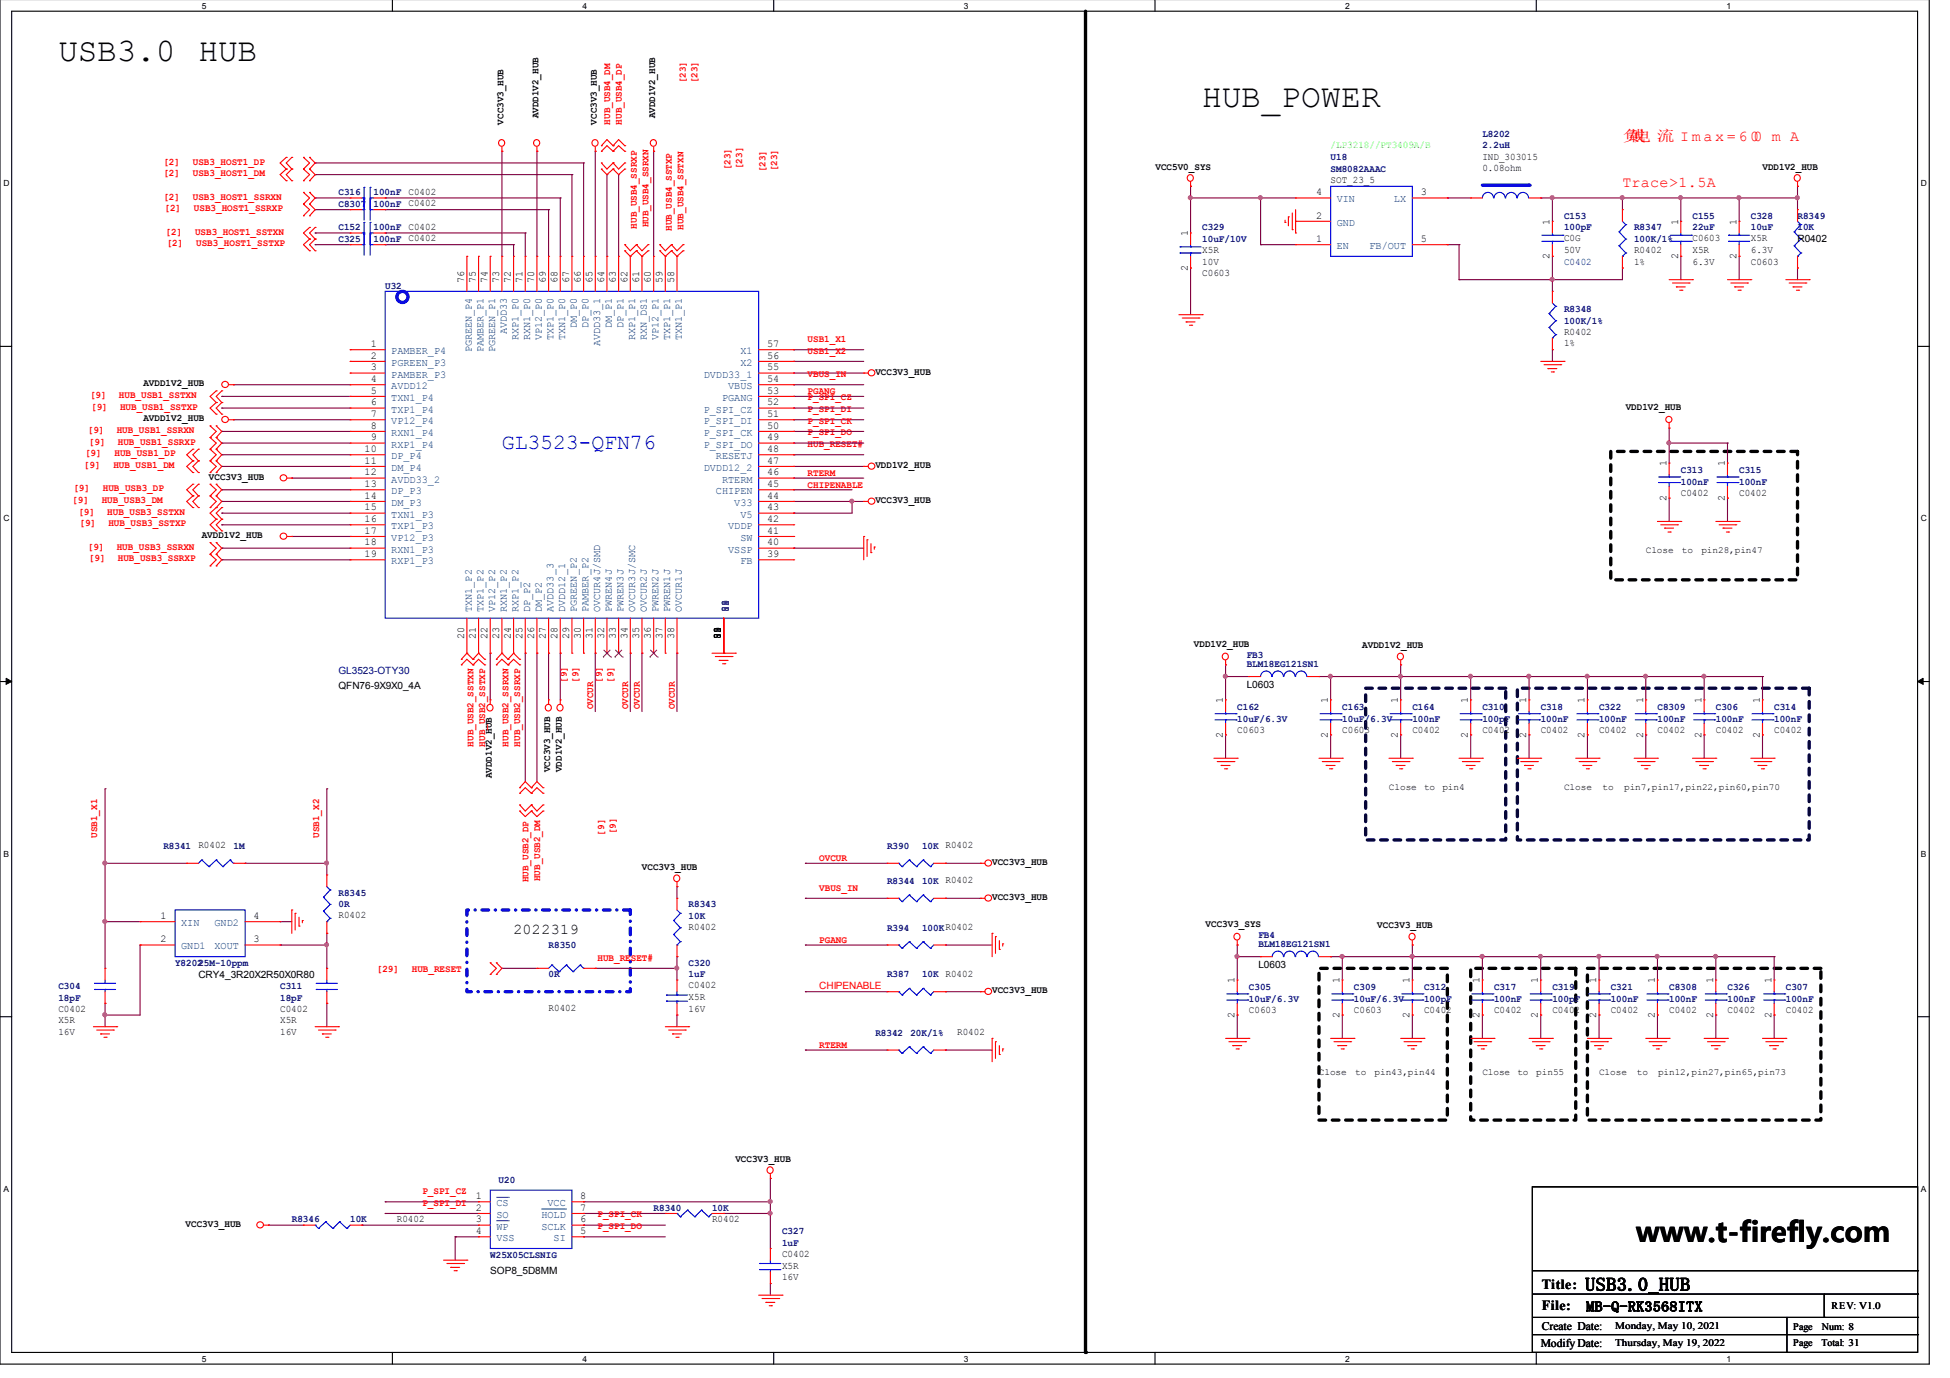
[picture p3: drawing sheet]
<svg xmlns="http://www.w3.org/2000/svg" width="297mm" height="210mm" viewBox="0 0 297 210" stroke-linecap="round" stroke-linejoin="round" font-family="sans-serif">
<defs><g id="words">
<g font-size="5">
<text x="8.9" y="9.2">USB3.0</text>
<text x="30.2" y="9.2">HUB</text>
<text x="183.1" y="16.4">HUB_POWER</text>
</g>
<text font-size="4.2" x="249.3" y="189.2">www.t-firefly.com</text>
<text font-size="3.3" fill="#00f" x="76.5" y="68.3">GL3523-QFN76</text>
<text font-size="2.8" x="241.5" y="196.6">USB3.0_HUB</text>
<g font-size="2.3" fill="#f00">
<text x="247.1" y="21.4">负电 流 I m a x = 6 00 m A</text>
<text x="248" y="21.4">载</text>
<text x="247.1" y="28.5">Trace&gt;1.5A</text>
</g>
<text font-size="2.3" x="78.2" y="142.3">2022319</text>
<g font-size="2.1">
<text x="234.9" y="196.3">Title:</text>
<text x="234.9" y="199.5">File:</text>
<text x="241.6" y="199.7">MB-Q-RK3568ITX</text>
</g>
<g font-size="1.8">
<text x="234.9" y="202.5">Create Date:</text>
<text x="234.7" y="205.2">Modify Date:</text>
</g>
<g font-size="1.6">
<text x="200.5" y="29.7">4</text>
<text x="216.4" y="29.7">3</text>
<text x="180.9" y="36" transform="rotate(-90 180.9 36)">1</text>
<text x="200.5" y="33.3">2</text>
<text x="236.1" y="34.2" transform="rotate(-90 236.1 34.2)">1</text>
<text x="255.6" y="34.2" transform="rotate(-90 255.6 34.2)">1</text>
<text x="264.5" y="34.2" transform="rotate(-90 264.5 34.2)">1</text>
<text x="180.9" y="41.2" transform="rotate(-90 180.9 41.2)">2</text>
<text x="200.5" y="36.8">1</text>
<text x="216.4" y="36.8">5</text>
<text x="236.1" y="39.5" transform="rotate(-90 236.1 39.5)">2</text>
<text x="255.6" y="39.5" transform="rotate(-90 255.6 39.5)">2</text>
<text x="264.5" y="39.5" transform="rotate(-90 264.5 39.5)">2</text>
<text x="70.7" y="43.1" transform="rotate(-90 70.7 43.1)">76</text>
<text x="72.5" y="43.1" transform="rotate(-90 72.5 43.1)">75</text>
<text x="74.3" y="43.1" transform="rotate(-90 74.3 43.1)">74</text>
<text x="76" y="43.1" transform="rotate(-90 76 43.1)">73</text>
<text x="77.8" y="43.1" transform="rotate(-90 77.8 43.1)">72</text>
<text x="79.6" y="43.1" transform="rotate(-90 79.6 43.1)">71</text>
<text x="81.4" y="43.1" transform="rotate(-90 81.4 43.1)">70</text>
<text x="83.1" y="43.1" transform="rotate(-90 83.1 43.1)">69</text>
<text x="84.9" y="43.1" transform="rotate(-90 84.9 43.1)">68</text>
<text x="86.7" y="43.1" transform="rotate(-90 86.7 43.1)">67</text>
<text x="88.5" y="43.1" transform="rotate(-90 88.5 43.1)">66</text>
<text x="90.3" y="43.1" transform="rotate(-90 90.3 43.1)">65</text>
<text x="92" y="43.1" transform="rotate(-90 92 43.1)">64</text>
<text x="93.8" y="43.1" transform="rotate(-90 93.8 43.1)">63</text>
<text x="95.6" y="43.1" transform="rotate(-90 95.6 43.1)">62</text>
<text x="97.4" y="43.1" transform="rotate(-90 97.4 43.1)">61</text>
<text x="99.1" y="43.1" transform="rotate(-90 99.1 43.1)">60</text>
<text x="100.9" y="43.1" transform="rotate(-90 100.9 43.1)">59</text>
<text x="102.7" y="43.1" transform="rotate(-90 102.7 43.1)">58</text>
<text x="56.5" y="52.8">1</text>
<text x="116.8" y="52.8">57</text>
<text x="56.5" y="54.6">2</text>
<text x="56.5" y="56.4">3</text>
<text x="56.5" y="58.2">4</text>
<text x="56.5" y="60">5</text>
<text x="116.8" y="54.6">56</text>
<text x="116.8" y="56.4">55</text>
<text x="116.8" y="58.2">54</text>
<text x="116.8" y="60">53</text>
<text x="56.5" y="63.5">7</text>
<text x="56.5" y="65.3">8</text>
<text x="56.5" y="61.7">6</text>
<text x="116.8" y="61.7">52</text>
<text x="116.8" y="63.5">51</text>
<text x="116.8" y="65.3">50</text>
<text x="55.5" y="68.8">10</text>
<text x="55.5" y="70.6">11</text>
<text x="56.5" y="67.1">9</text>
<text x="116.8" y="67.1">49</text>
<text x="116.8" y="68.8">48</text>
<text x="116.8" y="70.6">47</text>
<text x="253.8" y="71" transform="rotate(-90 253.8 71)">1</text>
<text x="262.7" y="71" transform="rotate(-90 262.7 71)">1</text>
<text x="55.5" y="76">14</text>
<text x="55.5" y="72.4">12</text>
<text x="55.5" y="74.2">13</text>
<text x="55.5" y="77.7">15</text>
<text x="116.8" y="72.4">46</text>
<text x="116.8" y="74.2">45</text>
<text x="116.8" y="76">44</text>
<text x="116.8" y="77.7">43</text>
<text x="253.8" y="76.3" transform="rotate(-90 253.8 76.3)">2</text>
<text x="262.7" y="76.3" transform="rotate(-90 262.7 76.3)">2</text>
<text x="55.5" y="79.5">16</text>
<text x="55.5" y="81.3">17</text>
<text x="55.5" y="83.1">18</text>
<text x="116.8" y="79.5">42</text>
<text x="116.8" y="81.3">41</text>
<text x="116.8" y="83.1">40</text>
<text x="55.5" y="84.9">19</text>
<text x="116.8" y="84.9">39</text>
<text x="70.7" y="97.3" transform="rotate(-90 70.7 97.3)">20</text>
<text x="72.5" y="97.3" transform="rotate(-90 72.5 97.3)">21</text>
<text x="74.3" y="97.3" transform="rotate(-90 74.3 97.3)">22</text>
<text x="76" y="97.3" transform="rotate(-90 76 97.3)">23</text>
<text x="77.8" y="97.3" transform="rotate(-90 77.8 97.3)">24</text>
<text x="79.6" y="97.3" transform="rotate(-90 79.6 97.3)">25</text>
<text x="81.4" y="97.3" transform="rotate(-90 81.4 97.3)">26</text>
<text x="83.1" y="97.3" transform="rotate(-90 83.1 97.3)">27</text>
<text x="84.9" y="97.3" transform="rotate(-90 84.9 97.3)">28</text>
<text x="86.7" y="97.3" transform="rotate(-90 86.7 97.3)">29</text>
<text x="88.5" y="97.3" transform="rotate(-90 88.5 97.3)">30</text>
<text x="90.3" y="97.3" transform="rotate(-90 90.3 97.3)">31</text>
<text x="92" y="97.3" transform="rotate(-90 92 97.3)">32</text>
<text x="93.8" y="97.3" transform="rotate(-90 93.8 97.3)">33</text>
<text x="95.6" y="97.3" transform="rotate(-90 95.6 97.3)">34</text>
<text x="97.4" y="97.3" transform="rotate(-90 97.4 97.3)">35</text>
<text x="99.1" y="97.3" transform="rotate(-90 99.1 97.3)">36</text>
<text x="100.9" y="97.3" transform="rotate(-90 100.9 97.3)">37</text>
<text x="102.7" y="97.3" transform="rotate(-90 102.7 97.3)">38</text>
<text x="109.8" y="97.3" transform="rotate(-90 109.8 97.3)">77</text>
<text x="109.8" y="97.3" transform="rotate(-90 109.8 97.3)">78</text>
<text x="109.8" y="97.3" transform="rotate(-90 109.8 97.3)">79</text>
<text x="109.8" y="97.3" transform="rotate(-90 109.8 97.3)">80</text>
<text x="109.8" y="97.3" transform="rotate(-90 109.8 97.3)">81</text>
<text x="109.8" y="97.3" transform="rotate(-90 109.8 97.3)">82</text>
<text x="109.8" y="97.3" transform="rotate(-90 109.8 97.3)">83</text>
<text x="109.8" y="97.3" transform="rotate(-90 109.8 97.3)">84</text>
<text x="109.8" y="97.3" transform="rotate(-90 109.8 97.3)">85</text>
<text x="186.3" y="107.1" transform="rotate(-90 186.3 107.1)">1</text>
<text x="202.3" y="107.1" transform="rotate(-90 202.3 107.1)">1</text>
<text x="212.9" y="107.1" transform="rotate(-90 212.9 107.1)">1</text>
<text x="223.6" y="107.1" transform="rotate(-90 223.6 107.1)">1</text>
<text x="232.5" y="107.1" transform="rotate(-90 232.5 107.1)">1</text>
<text x="241.4" y="107.1" transform="rotate(-90 241.4 107.1)">1</text>
<text x="250.3" y="107.1" transform="rotate(-90 250.3 107.1)">1</text>
<text x="259.2" y="107.1" transform="rotate(-90 259.2 107.1)">1</text>
<text x="268.1" y="107.1" transform="rotate(-90 268.1 107.1)">1</text>
<text x="186.3" y="112.4" transform="rotate(-90 186.3 112.4)">2</text>
<text x="202.3" y="112.4" transform="rotate(-90 202.3 112.4)">2</text>
<text x="212.9" y="112.4" transform="rotate(-90 212.9 112.4)">2</text>
<text x="223.6" y="112.4" transform="rotate(-90 223.6 112.4)">2</text>
<text x="232.5" y="112.4" transform="rotate(-90 232.5 112.4)">2</text>
<text x="241.4" y="112.4" transform="rotate(-90 241.4 112.4)">2</text>
<text x="250.3" y="112.4" transform="rotate(-90 250.3 112.4)">2</text>
<text x="259.2" y="112.4" transform="rotate(-90 259.2 112.4)">2</text>
<text x="268.1" y="112.4" transform="rotate(-90 268.1 112.4)">2</text>
<text x="24.5" y="140">1</text>
<text x="24.5" y="143.5">2</text>
<text x="38.6" y="143.5">3</text>
<text x="38.6" y="140">4</text>
<text x="188" y="149.8" transform="rotate(-90 188 149.8)">1</text>
<text x="204" y="149.8" transform="rotate(-90 204 149.8)">1</text>
<text x="214.7" y="149.8" transform="rotate(-90 214.7 149.8)">1</text>
<text x="225.4" y="149.8" transform="rotate(-90 225.4 149.8)">1</text>
<text x="234.3" y="149.8" transform="rotate(-90 234.3 149.8)">1</text>
<text x="243.2" y="149.8" transform="rotate(-90 243.2 149.8)">1</text>
<text x="252.1" y="149.8" transform="rotate(-90 252.1 149.8)">1</text>
<text x="260.9" y="149.8" transform="rotate(-90 260.9 149.8)">1</text>
<text x="269.8" y="149.8" transform="rotate(-90 269.8 149.8)">1</text>
<text x="188" y="155" transform="rotate(-90 188 155)">2</text>
<text x="204" y="155" transform="rotate(-90 204 155)">2</text>
<text x="214.7" y="155" transform="rotate(-90 214.7 155)">2</text>
<text x="225.4" y="155" transform="rotate(-90 225.4 155)">2</text>
<text x="234.3" y="155" transform="rotate(-90 234.3 155)">2</text>
<text x="243.2" y="155" transform="rotate(-90 243.2 155)">2</text>
<text x="252.1" y="155" transform="rotate(-90 252.1 155)">2</text>
<text x="260.9" y="155" transform="rotate(-90 260.9 155)">2</text>
<text x="269.8" y="155" transform="rotate(-90 269.8 155)">2</text>
<text x="72.5" y="182.6">1</text>
<text x="72.5" y="184.4">2</text>
<text x="88.4" y="182.6">8</text>
<text x="88.4" y="184.4">7</text>
<text x="72.5" y="186.2">3</text>
<text x="72.5" y="188">4</text>
<text x="88.4" y="186.2">6</text>
<text x="88.4" y="188">5</text>
</g>
<g font-size="1.6" fill="#004080">
<text x="203.6" y="34.4">GND</text>
<text x="203.6" y="30.8">VIN</text>
<text x="212.3" y="30.8">LX</text>
<text x="203.6" y="37.9">EN</text>
<text x="208.6" y="37.9">FB/OUT</text>
<text x="59.6" y="53.9">PAMBER_P4</text>
<text x="71.9" y="53.7" transform="rotate(-90 71.9 53.7)">PGREEN_P4</text>
<text x="73.7" y="53.7" transform="rotate(-90 73.7 53.7)">PAMBER_P1</text>
<text x="75.4" y="53.7" transform="rotate(-90 75.4 53.7)">PGREEN_P1</text>
<text x="77.2" y="50.9" transform="rotate(-90 77.2 50.9)">AVDD33</text>
<text x="79" y="51.8" transform="rotate(-90 79 51.8)">RXP1_P0</text>
<text x="80.8" y="51.8" transform="rotate(-90 80.8 51.8)">RXN1_P0</text>
<text x="82.5" y="51.8" transform="rotate(-90 82.5 51.8)">VP12_P0</text>
<text x="84.3" y="51.8" transform="rotate(-90 84.3 51.8)">TXP1_P0</text>
<text x="86.1" y="51.8" transform="rotate(-90 86.1 51.8)">TXN1_P0</text>
<text x="87.9" y="50" transform="rotate(-90 87.9 50)">DM_P0</text>
<text x="89.7" y="50" transform="rotate(-90 89.7 50)">DP_P0</text>
<text x="91.4" y="52.8" transform="rotate(-90 91.4 52.8)">AVDD33_1</text>
<text x="93.2" y="50" transform="rotate(-90 93.2 50)">DM_P1</text>
<text x="95" y="50" transform="rotate(-90 95 50)">DP_P1</text>
<text x="96.8" y="51.8" transform="rotate(-90 96.8 51.8)">RXP1_P1</text>
<text x="98.6" y="51.8" transform="rotate(-90 98.6 51.8)">RXN_DS1</text>
<text x="100.3" y="51.8" transform="rotate(-90 100.3 51.8)">VP12_P1</text>
<text x="102.1" y="51.8" transform="rotate(-90 102.1 51.8)">TXP1_P1</text>
<text x="103.9" y="51.8" transform="rotate(-90 103.9 51.8)">TXN1_P1</text>
<text x="112.8" y="53.9">X1</text>
<text x="59.6" y="55.7">PGREEN_P3</text>
<text x="59.6" y="57.5">PAMBER_P3</text>
<text x="59.6" y="59.3">AVDD12</text>
<text x="107.2" y="57.5">DVDD33_1</text>
<text x="110.9" y="59.3">VBUS</text>
<text x="112.8" y="55.7">X2</text>
<text x="59.6" y="61.1">TXN1_P4</text>
<text x="59.6" y="64.6">VP12_P4</text>
<text x="59.6" y="62.8">TXP1_P4</text>
<text x="107.2" y="62.8">P_SPI_CZ</text>
<text x="107.2" y="64.6">P_SPI_DI</text>
<text x="110" y="61.1">PGANG</text>
<text x="59.6" y="66.4">RXN1_P4</text>
<text x="59.6" y="68.2">RXP1_P4</text>
<text x="59.6" y="69.9">DP_P4</text>
<text x="59.6" y="71.7">DM_P4</text>
<text x="107.2" y="66.4">P_SPI_CK</text>
<text x="107.2" y="68.2">P_SPI_DO</text>
<text x="107.2" y="71.7">DVDD12_2</text>
<text x="109.1" y="69.9">RESETJ</text>
<text x="59.6" y="77.1">DM_P3</text>
<text x="59.6" y="73.5">AVDD33_2</text>
<text x="59.6" y="75.3">DP_P3</text>
<text x="109.1" y="75.3">CHIPEN</text>
<text x="110" y="73.5">RTERM</text>
<text x="111.8" y="77.1">V33</text>
<text x="59.6" y="80.6">TXP1_P3</text>
<text x="59.6" y="78.8">TXN1_P3</text>
<text x="59.6" y="82.4">VP12_P3</text>
<text x="110.9" y="80.6">VDDP</text>
<text x="112.8" y="78.8">V5</text>
<text x="112.8" y="82.4">SW</text>
<text x="59.6" y="84.2">RXN1_P3</text>
<text x="59.6" y="86">RXP1_P3</text>
<text x="110.9" y="84.2">VSSP</text>
<text x="112.8" y="86">FB</text>
<text x="71.9" y="93.2" transform="rotate(-90 71.9 93.2)">TXN1_P2</text>
<text x="73.7" y="93.2" transform="rotate(-90 73.7 93.2)">TXP1_P2</text>
<text x="75.4" y="93.2" transform="rotate(-90 75.4 93.2)">VP12_P2</text>
<text x="77.2" y="93.2" transform="rotate(-90 77.2 93.2)">RXN1_P2</text>
<text x="79" y="93.2" transform="rotate(-90 79 93.2)">RXP1_P2</text>
<text x="80.8" y="93.2" transform="rotate(-90 80.8 93.2)">DP_P2</text>
<text x="82.5" y="93.2" transform="rotate(-90 82.5 93.2)">DM_P2</text>
<text x="84.3" y="93.2" transform="rotate(-90 84.3 93.2)">AVDD33_3</text>
<text x="86.1" y="93.2" transform="rotate(-90 86.1 93.2)">DVDD12_1</text>
<text x="87.9" y="93.2" transform="rotate(-90 87.9 93.2)">PGREEN_P2</text>
<text x="89.7" y="93.2" transform="rotate(-90 89.7 93.2)">PAMBER_P2</text>
<text x="91.4" y="93.2" transform="rotate(-90 91.4 93.2)">OVCUR4J/SMD</text>
<text x="93.2" y="93.2" transform="rotate(-90 93.2 93.2)">PWREN4J</text>
<text x="95" y="93.2" transform="rotate(-90 95 93.2)">PWREN3J</text>
<text x="96.8" y="93.2" transform="rotate(-90 96.8 93.2)">OVCUR3J/SMC</text>
<text x="98.6" y="93.2" transform="rotate(-90 98.6 93.2)">OVCUR2J</text>
<text x="100.3" y="93.2" transform="rotate(-90 100.3 93.2)">PWREN2J</text>
<text x="102.1" y="93.2" transform="rotate(-90 102.1 93.2)">PWREN1J</text>
<text x="103.9" y="93.2" transform="rotate(-90 103.9 93.2)">OVCUR1J</text>
<text x="111" y="93.2" transform="rotate(-90 111 93.2)">77</text>
<text x="111" y="93.2" transform="rotate(-90 111 93.2)">78</text>
<text x="111" y="93.2" transform="rotate(-90 111 93.2)">79</text>
<text x="111" y="93.2" transform="rotate(-90 111 93.2)">80</text>
<text x="111" y="93.2" transform="rotate(-90 111 93.2)">81</text>
<text x="111" y="93.2" transform="rotate(-90 111 93.2)">82</text>
<text x="111" y="93.2" transform="rotate(-90 111 93.2)">83</text>
<text x="111" y="93.2" transform="rotate(-90 111 93.2)">84</text>
<text x="111" y="93.2" transform="rotate(-90 111 93.2)">85</text>
<text x="27.6" y="141.1">XIN</text>
<text x="32.7" y="141.1">GND2</text>
<text x="27.6" y="144.6">GND1</text>
<text x="32.7" y="144.6">XOUT</text>
<text x="75.6" y="183.7">CS</text>
<text x="75.6" y="185.5">SO</text>
<text x="82.5" y="185.5">HOLD</text>
<text x="83.4" y="183.7">VCC</text>
<text x="75.6" y="187.3">WP</text>
<text x="75.6" y="189.1">VSS</text>
<text x="82.5" y="187.3">SCLK</text>
<text x="84.3" y="189.1">SI</text>
</g>
<g font-size="1.5" fill="#f00">
<text x="104.5" y="12.7" transform="rotate(-90 104.5 12.7)">[23]</text>
<text x="106.3" y="12.7" transform="rotate(-90 106.3 12.7)">[23]</text>
<text x="93" y="19" transform="rotate(-90 93 19)">HUB_USB4_DM</text>
<text x="94.7" y="19" transform="rotate(-90 94.7 19)">HUB_USB4_DP</text>
<text x="24.9" y="25.1">[2]</text>
<text x="24.9" y="26.9">[2]</text>
<text x="29.4" y="25.1">USB3_HOST1_DP</text>
<text x="29.4" y="26.9">USB3_HOST1_DM</text>
<text x="111.3" y="25.9" transform="rotate(-90 111.3 25.9)">[23]</text>
<text x="113" y="25.8" transform="rotate(-90 113 25.8)">[23]</text>
<text x="116.6" y="26.3" transform="rotate(-90 116.6 26.3)">[23]</text>
<text x="118.4" y="26.1" transform="rotate(-90 118.4 26.1)">[23]</text>
<text x="24.9" y="30.4">[2]</text>
<text x="25.1" y="32.2">[2]</text>
<text x="25.2" y="35.7">[2]</text>
<text x="29.4" y="30.4">USB3_HOST1_SSRXN</text>
<text x="29.5" y="32.2">USB3_HOST1_SSRXP</text>
<text x="29.7" y="35.7">USB3_HOST1_SSTXN</text>
<text x="97" y="34.8" transform="rotate(-90 97 34.8)">HUB_USB4_SSRXP</text>
<text x="98.8" y="34.6" transform="rotate(-90 98.8 34.6)">HUB_USB4_SSRXN</text>
<text x="102.4" y="35.2" transform="rotate(-90 102.4 35.2)">HUB_USB4_SSTXP</text>
<text x="104.1" y="35" transform="rotate(-90 104.1 35)">HUB_USB4_SSTXN</text>
<text x="25.4" y="37.5">[2]</text>
<text x="29.9" y="37.5">USB3_HOST1_SSTXP</text>
<text x="123" y="52.1">USB1_X1</text>
<text x="123" y="53.9">USB1_X2</text>
<text x="123" y="57.4">VBUS_IN</text>
<text x="13.4" y="66">[9]</text>
<text x="13.7" y="60.6">[9]</text>
<text x="13.9" y="62.4">[9]</text>
<text x="17.8" y="66">HUB_USB1_SSRXN</text>
<text x="18.1" y="60.6">HUB_USB1_SSTXN</text>
<text x="18.3" y="62.4">HUB_USB1_SSTXP</text>
<text x="123" y="60">PGANG</text>
<text x="123" y="62.8">P_SPI_DI</text>
<text x="123" y="61">P_SPI_CZ</text>
<text x="123" y="64.5">P_SPI_CK</text>
<text x="12.8" y="71.3">[9]</text>
<text x="13" y="69.5">[9]</text>
<text x="13.5" y="67.7">[9]</text>
<text x="17.3" y="71.3">HUB_USB1_DM</text>
<text x="17.4" y="69.5">HUB_USB1_DP</text>
<text x="17.9" y="67.7">HUB_USB1_SSRXP</text>
<text x="123" y="68.1">HUB_RESET#</text>
<text x="123" y="66.3">P_SPI_DO</text>
<text x="11" y="76.6">[9]</text>
<text x="11.2" y="74.9">[9]</text>
<text x="15.5" y="76.6">HUB_USB3_DM</text>
<text x="15.7" y="74.9">HUB_USB3_DP</text>
<text x="123" y="74.3">CHIPENABLE</text>
<text x="123" y="72.5">RTERM</text>
<text x="11.9" y="78.4">[9]</text>
<text x="12.1" y="80.2">[9]</text>
<text x="13.4" y="83.7">[9]</text>
<text x="16.3" y="78.4">HUB_USB3_SSTXN</text>
<text x="16.5" y="80.2">HUB_USB3_SSTXP</text>
<text x="17.8" y="83.7">HUB_USB3_SSRXN</text>
<text x="13.5" y="85.5">[9]</text>
<text x="17.9" y="85.5">HUB_USB3_SSRXP</text>
<text x="86.4" y="104" transform="rotate(-90 86.4 104)">[9]</text>
<text x="88.1" y="104" transform="rotate(-90 88.1 104)">[9]</text>
<text x="91.7" y="104" transform="rotate(-90 91.7 104)">[9]</text>
<text x="93.5" y="104" transform="rotate(-90 93.5 104)">[9]</text>
<text x="72.1" y="113.7" transform="rotate(-90 72.1 113.7)">HUB_USB2_SSTXN</text>
<text x="73.9" y="113.7" transform="rotate(-90 73.9 113.7)">HUB_USB2_SSTXP</text>
<text x="77.5" y="113.7" transform="rotate(-90 77.5 113.7)">HUB_USB2_SSRXN</text>
<text x="79.2" y="113.7" transform="rotate(-90 79.2 113.7)">HUB_USB2_SSRXP</text>
<text x="90.3" y="108" transform="rotate(-90 90.3 108)">OVCUR</text>
<text x="95.7" y="108" transform="rotate(-90 95.7 108)">OVCUR</text>
<text x="97.5" y="108" transform="rotate(-90 97.5 108)">OVCUR</text>
<text x="102.8" y="108" transform="rotate(-90 102.8 108)">OVCUR</text>
<text x="14.8" y="127.6" transform="rotate(-90 14.8 127.6)">USB1_X1</text>
<text x="48.6" y="127.6" transform="rotate(-90 48.6 127.6)">USB1_X2</text>
<text x="92" y="127.3" transform="rotate(-90 92 127.3)">[9]</text>
<text x="93.8" y="127.1" transform="rotate(-90 93.8 127.1)">[9]</text>
<text x="124.8" y="131.2">OVCUR</text>
<text x="80.5" y="134.4" transform="rotate(-90 80.5 134.4)">HUB_USB2_DP</text>
<text x="82.3" y="134.2" transform="rotate(-90 82.3 134.2)">HUB_USB2_DM</text>
<text x="124.8" y="135.7">VBUS_IN</text>
<text x="124.8" y="143.6">PGANG</text>
<text x="57.4" y="148">[29]</text>
<text x="62.7" y="148">HUB_RESET</text>
<text x="91" y="146.3">HUB_RESET#</text>
<text x="124.8" y="150.7">CHIPENABLE</text>
<text x="124.8" y="159.6">RTERM</text>
<text x="64.3" y="181.9">P_SPI_CZ</text>
<text x="64.3" y="183.7">P_SPI_DI</text>
<text x="91" y="185.4">P_SPI_CK</text>
<text x="91" y="187.2">P_SPI_DO</text>
</g>
<g font-size="1.5">
<text x="76.7" y="19" transform="rotate(-90 76.7 19)">VCC3V3_HUB</text>
<text x="82" y="18" transform="rotate(-90 82 18)">AVDD1V2_HUB</text>
<text x="90.9" y="19" transform="rotate(-90 90.9 19)">VCC3V3_HUB</text>
<text x="99.8" y="18" transform="rotate(-90 99.8 18)">AVDD1V2_HUB</text>
<text x="62.2" y="29.6">C0402</text>
<text x="176" y="25.8">VCC5V0_SYS</text>
<text x="202.7" y="27.9">SOT_23_5</text>
<text x="225.8" y="24.3">IND_303015</text>
<text x="225.8" y="26.1">0.08ohm</text>
<text x="268.5" y="25.8">VDD1V2_HUB</text>
<text x="62.2" y="31.4">C0402</text>
<text x="62.2" y="35">C0402</text>
<text x="62.2" y="36.8">C0402</text>
<text x="183.1" y="38.5">X5R</text>
<text x="183.1" y="40.3">10V</text>
<text x="238.3" y="36.8">C0G</text>
<text x="238.3" y="38.5">50V</text>
<text x="248.9" y="38.5">R0402</text>
<text x="248.9" y="40.3">1%</text>
<text x="257.8" y="36.8">C0603</text>
<text x="257.8" y="38.5">X5R</text>
<text x="257.8" y="40.3">6.3V</text>
<text x="266.7" y="40.3">C0603</text>
<text x="266.7" y="36.8">X5R</text>
<text x="266.7" y="38.5">6.3V</text>
<text x="273.8" y="36.9">R0402</text>
<text x="183.1" y="42.1">C0603</text>
<text x="238.3" y="51">R0402</text>
<text x="238.3" y="52.8">1%</text>
<text x="21.8" y="58.9">AVDD1V2_HUB</text>
<text x="133.3" y="57.1">VCC3V3_HUB</text>
<text x="21.8" y="64.2">AVDD1V2_HUB</text>
<text x="247.6" y="62.4">VDD1V2_HUB</text>
<text x="133.3" y="71.3">VDD1V2_HUB</text>
<text x="31.8" y="73.1">VCC3V3_HUB</text>
<text x="133.3" y="76.6">VCC3V3_HUB</text>
<text x="256" y="75.5">C0402</text>
<text x="264.9" y="75.5">C0402</text>
<text x="30.7" y="82">AVDD1V2_HUB</text>
<text x="181.9" y="98.6">VDD1V2_HUB</text>
<text x="207.5" y="98.7">AVDD1V2_HUB</text>
<text x="51.6" y="105">QFN76-9X9X0_4A</text>
<text x="189.9" y="104.8">L0603</text>
<text x="188.5" y="111.6">C0603</text>
<text x="204.5" y="111.6">C0603</text>
<text x="215.1" y="111.6">C0402</text>
<text x="225.8" y="111.6">C0402</text>
<text x="234.7" y="111.6">C0402</text>
<text x="243.6" y="111.6">C0402</text>
<text x="252.5" y="111.6">C0402</text>
<text x="261.4" y="111.6">C0402</text>
<text x="270.3" y="111.6">C0402</text>
<text x="74.9" y="118.5" transform="rotate(-90 74.9 118.5)">AVDD1V2_HUB</text>
<text x="83.8" y="117.6" transform="rotate(-90 83.8 117.6)">VCC3V3_HUB</text>
<text x="85.6" y="117.6" transform="rotate(-90 85.6 117.6)">VDD1V2_HUB</text>
<text x="30.2" y="129.2">R0402</text>
<text x="151.1" y="131.8">VCC3V3_HUB</text>
<text x="97.8" y="132.5">VCC3V3_HUB</text>
<text x="151.1" y="137.1">VCC3V3_HUB</text>
<text x="51.6" y="139.9">R0402</text>
<text x="104.9" y="141.7">R0402</text>
<text x="183.6" y="141.2">VCC3V3_SYS</text>
<text x="209.8" y="141.4">VCC3V3_HUB</text>
<text x="30.2" y="148.9">CRY4_3R20X2R50X0R80</text>
<text x="191.7" y="147.5">L0603</text>
<text x="8.9" y="154.1">C0402</text>
<text x="8.9" y="155.9">X5R</text>
<text x="42.7" y="154.1">C0402</text>
<text x="42.7" y="155.9">X5R</text>
<text x="83.6" y="153.9">R0402</text>
<text x="104.9" y="150.6">C0402</text>
<text x="104.9" y="152.3">X5R</text>
<text x="104.9" y="154.1">16V</text>
<text x="151.1" y="151.3">VCC3V3_HUB</text>
<text x="190.2" y="154.3">C0603</text>
<text x="206.2" y="154.3">C0603</text>
<text x="216.9" y="154.3">C0402</text>
<text x="227.6" y="154.3">C0402</text>
<text x="236.5" y="154.3">C0402</text>
<text x="245.4" y="154.3">C0402</text>
<text x="254.3" y="154.3">C0402</text>
<text x="263.1" y="154.3">C0402</text>
<text x="272" y="154.3">C0402</text>
<text x="8.9" y="157.7">16V</text>
<text x="42.7" y="157.7">16V</text>
<text x="145.8" y="157.7">R0402</text>
<text x="112" y="177">VCC3V3_HUB</text>
<text x="28.3" y="186.9">VCC3V3_HUB</text>
<text x="60.5" y="186.1">R0402</text>
<text x="108.5" y="186.1">R0402</text>
<text x="119.1" y="191.4">C0402</text>
<text x="74.7" y="194.1">SOP8_5D8MM</text>
<text x="119.1" y="193.2">X5R</text>
<text x="119.1" y="195">16V</text>
<text x="246" y="202.4">Monday, May 10, 2021</text>
<text x="273.1" y="202.5">Page</text>
<text x="277.5" y="202.5">Num: 8</text>
<text x="279" y="199.3">REV: V1.0</text>
<text x="246" y="205.1">Thursday, May 19, 2022</text>
<text x="273.1" y="205.1">Page</text>
<text x="277.5" y="205.1">Total: 31</text>
</g>
<text font-size="1.5" fill="#0f0" x="202.7" y="22.5">/LP3218//PT3409A/B</text>
<g font-size="1.5" fill="#000080">
<text x="225.8" y="20.8">L8202</text>
<text x="225.8" y="22.6">2.2uH</text>
<text x="51.6" y="29.7">C316</text>
<text x="56.9" y="29.7">100nF</text>
<text x="202.7" y="24.4">U18</text>
<text x="202.7" y="26.2">SM8082AAAC</text>
<text x="51.6" y="31.5">C8307</text>
<text x="51.6" y="35.1">C152</text>
<text x="56.9" y="31.5">100nF</text>
<text x="56.9" y="35.1">100nF</text>
<text x="183.1" y="35.1">C329</text>
<text x="238.3" y="33.3">C153</text>
<text x="238.3" y="35.1">100pF</text>
<text x="248.9" y="35.1">R8347</text>
<text x="257.8" y="33.3">C155</text>
<text x="257.8" y="35.1">22uF</text>
<text x="266.7" y="33.3">C328</text>
<text x="266.7" y="35.1">10uF</text>
<text x="273.8" y="33.3">R8349</text>
<text x="273.8" y="35.1">10K</text>
<text x="51.6" y="36.8">C325</text>
<text x="56.9" y="36.8">100nF</text>
<text x="183.1" y="36.8">10uF/10V</text>
<text x="238.3" y="40.3">C0402</text>
<text x="248.9" y="36.8">100K/1%</text>
<text x="58.7" y="44">U32</text>
<text x="238.3" y="47.5">R8348</text>
<text x="238.3" y="49.3">100K/1%</text>
<text x="256" y="72.1">C313</text>
<text x="256" y="73.8">100nF</text>
<text x="264.9" y="72.1">C315</text>
<text x="264.9" y="73.8">100nF</text>
<text x="189.9" y="100.2">FB3</text>
<text x="189.9" y="101.5">BLM18EG121SN1</text>
<text x="51.6" y="102.7">GL3523-OTY30</text>
<text x="188.5" y="108.1">C162</text>
<text x="188.5" y="109.9">10uF/6.3V</text>
<text x="204.5" y="108.1">C163</text>
<text x="204.5" y="109.9">10uF/6.3V</text>
<text x="215.1" y="108.1">C164</text>
<text x="215.1" y="109.9">100nF</text>
<text x="225.8" y="108.1">C310</text>
<text x="225.8" y="109.9">100pF</text>
<text x="234.7" y="108.1">C318</text>
<text x="234.7" y="109.9">100nF</text>
<text x="243.6" y="108.1">C322</text>
<text x="243.6" y="109.9">100nF</text>
<text x="252.5" y="108.1">C8309</text>
<text x="252.5" y="109.9">100nF</text>
<text x="261.4" y="108.1">C306</text>
<text x="261.4" y="109.9">100nF</text>
<text x="270.3" y="108.1">C314</text>
<text x="270.3" y="109.9">100nF</text>
<text x="24.9" y="129.3">R8341</text>
<text x="35.6" y="129.3">1M</text>
<text x="135.1" y="129.3">R390</text>
<text x="140.5" y="129.3">10K R0402</text>
<text x="51.6" y="136.4">R8345</text>
<text x="135.1" y="134.6">R8344</text>
<text x="140.5" y="134.6">10K R0402</text>
<text x="51.6" y="138.2">0R</text>
<text x="104.9" y="138.2">R8343</text>
<text x="104.9" y="140">10K</text>
<text x="135.1" y="141.7">R394</text>
<text x="140.5" y="141.7">100KR0402</text>
<text x="191.7" y="142.8">FB4</text>
<text x="26.7" y="147.1">Y820225M-10ppm</text>
<text x="83.6" y="144.5">R8350</text>
<text x="83.6" y="148.9">0R</text>
<text x="104.9" y="147.1">C320</text>
<text x="104.9" y="148.9">1uF</text>
<text x="135.1" y="148.9">R387</text>
<text x="140.5" y="148.9">10K R0402</text>
<text x="191.7" y="144.2">BLM18EG121SN1</text>
<text x="8.9" y="150.6">C304</text>
<text x="8.9" y="152.4">18pF</text>
<text x="42.7" y="150.6">C311</text>
<text x="42.7" y="152.4">18pF</text>
<text x="190.2" y="150.8">C305</text>
<text x="190.2" y="152.6">10uF/6.3V</text>
<text x="206.2" y="150.8">C309</text>
<text x="206.2" y="152.6">10uF/6.3V</text>
<text x="216.9" y="150.8">C312</text>
<text x="216.9" y="152.6">100pF</text>
<text x="227.6" y="150.8">C317</text>
<text x="227.6" y="152.6">100nF</text>
<text x="236.5" y="150.8">C319</text>
<text x="236.5" y="152.6">100pF</text>
<text x="245.4" y="150.8">C321</text>
<text x="245.4" y="152.6">100nF</text>
<text x="254.3" y="150.8">C8308</text>
<text x="254.3" y="152.6">100nF</text>
<text x="263.1" y="150.8">C326</text>
<text x="263.1" y="152.6">100nF</text>
<text x="272" y="150.8">C307</text>
<text x="272" y="152.6">100nF</text>
<text x="133.3" y="157.7">R8342</text>
<text x="138.7" y="157.7">20K/1%</text>
<text x="75.9" y="180.2">U20</text>
<text x="99.6" y="184.4">R8340</text>
<text x="108.5" y="184.4">10K</text>
<text x="44.4" y="186.2">R8346</text>
<text x="53.3" y="186.2">10K</text>
<text x="74.7" y="191.7">W25X05CLSNIG</text>
<text x="119.1" y="188">C327</text>
<text x="119.1" y="189.8">1uF</text>
</g>
<g font-size="1.4">
<text x="250.7" y="84.3">Close</text>
<text x="256.2" y="84.3">to</text>
<text x="259.2" y="84.3">pin28,pin47</text>
<text x="211.6" y="120.3">Close</text>
<text x="216.9" y="120.3">to</text>
<text x="219.7" y="120.3">pin4</text>
<text x="238.3" y="120.3">Close</text>
<text x="244.1" y="120.3">to</text>
<text x="247.4" y="120.3">pin7,pin17,pin22,pin60,pin70</text>
<text x="200.9" y="163.7">Close</text>
<text x="206.4" y="163.7">to</text>
<text x="209.4" y="163.7">pin43,pin44</text>
<text x="225.8" y="163.7">Close</text>
<text x="231.1" y="163.7">to</text>
<text x="234" y="163.7">pin55</text>
<text x="243.6" y="163.7">Close</text>
<text x="249.3" y="163.7">to</text>
<text x="252.6" y="163.7">pin12,pin27,pin65,pin73</text>
</g>
<g font-size="1.3">
<text x="30.7" y="1.4">5</text>
<text x="88.7" y="1.4">4</text>
<text x="146.8" y="1.4">3</text>
<text x="204.9" y="1.4">2</text>
<text x="263" y="1.4">1</text>
<text x=".5" y="28.4">D</text>
<text x="292.6" y="28.4">D</text>
<text x=".5" y="79.4">C</text>
<text x="292.6" y="79.4">C</text>
<text x=".5" y="130.5">B</text>
<text x="292.6" y="130.5">B</text>
<text x=".5" y="181.5">A</text>
<text x="292.6" y="181.5">A</text>
<text x="30.7" y="207.4">5</text>
<text x="88.7" y="207.4">4</text>
<text x="146.8" y="207.4">3</text>
<text x="204.9" y="207.4">2</text>
<text x="263" y="207.4">1</text>
</g>
</g></defs>
<path d="M0 -.1v207.9h293.9v-207.9M1.8 1.7h290.3v204.3h-290.3z" fill="none" stroke="#000" stroke-width=".17"/>
<g fill="#fff">
<path d="M30.7 .2h.6v1.3h-.6z"/>
<path d="M30.7 206.3h.6v1.3h-.6z"/>
</g>
<path d="M59.8 -.1v1.8M59.8 206v1.8" fill="none" stroke="#000" stroke-width=".17"/>
<g fill="#fff">
<path d="M88.7 .2h.6v1.3h-.6z"/>
<path d="M88.7 206.3h.6v1.3h-.6z"/>
</g>
<path d="M117.9 -.1v1.8M117.9 206v1.8" fill="none" stroke="#000" stroke-width=".17"/>
<g fill="#fff">
<path d="M146.8 .2h.6v1.3h-.6z"/>
<path d="M146.8 206.3h.6v1.3h-.6z"/>
</g>
<path d="M175.9 -.1v1.8M175.9 206v1.8" fill="none" stroke="#000" stroke-width=".17"/>
<g fill="#fff">
<path d="M204.9 .2h.6v1.3h-.6z"/>
<path d="M204.9 206.3h.6v1.3h-.6z"/>
</g>
<path d="M234 -.1v1.8M234 206v1.8" fill="none" stroke="#000" stroke-width=".17"/>
<g fill="#fff">
<path d="M263 .2h.6v1.3h-.6z"/>
<path d="M263 206.3h.6v1.3h-.6z"/>
<path d="M.5 27.2h.9v1.3h-.9z"/>
<path d="M292.6 27.2h.9v1.3h-.9z"/>
<path d="M.5 78.2h.9v1.4h-.9z"/>
<path d="M292.6 78.2h.9v1.4h-.9z"/>
</g>
<path d="M0 52.8h1.8M292.1 52.8h1.8" fill="none" stroke="#000" stroke-width=".17"/>
<g fill="#fff">
<path d="M.5 129.3h.8v1.4h-.8z"/>
<path d="M292.6 129.3h.8v1.4h-.8z"/>
</g>
<path d="M0 103.8h1.8M292.1 103.8h1.8" fill="none" stroke="#000" stroke-width=".17"/>
<path d="M.9 103.3l.9 .5-.9 .4zM292.1 103.8l.8-.5v.9z" fill="#000" stroke="#000" stroke-width=".15"/>
<g fill="#fff">
<path d="M.5 180.4h.7v1.3h-.7z"/>
<path d="M292.6 180.4h.7v1.3h-.7z"/>
</g>
<g fill="none" stroke="#000" stroke-width=".17">
<path d="M0 154.9h1.8M292.1 154.9h1.8M233.4 180.8h58.7v25.2h-58.7zM233.4 193.6h58.7M233.4 197.1h58.7M277.9 197.1v3.6M292.1 193.6h.1M292.1 197.1h.1M233.4 200.7h58.7M233.4 203.3h58.7M272.2 206h.1M272.2 200.7v5.3"/>
<path d="M277.9 200.7h.1M292.1 200.7h.1M292.1 203.3h.1"/>
</g>
<path d="M245.4 68.8h28.4v19.5h-28.4zM200.9 147.5h19.6v23.1h-19.6zM224 147.5h16v23.1h-16zM241.8 147.5h35.6v23.1h-35.6z" fill="none" stroke="#000" stroke-width=".51" stroke-dasharray="1 1"/>
<path d="M208 104.8h21.4v23.1h-21.4zM231.1 104.8h44.5v23.1h-44.5z" fill="none" stroke="#000040" stroke-width=".51" stroke-dasharray="1 1"/>
<path d="M165.4 1.7v204.3" fill="none" stroke="#000" stroke-width=".51"/>
<circle cx="165.4" cy="206" r=".25" fill="#000"/>
<path d="M71.1 138.6h24.9v12.5h-24.9z" fill="none" stroke="#00f" stroke-width=".51" stroke-dasharray="1 1 0 1"/>
<g fill="none" stroke="#800040" stroke-width=".17">
<path d="M48 30.2h.1M48 31.9h.1M48 35.5h.1M48 37.3h.1M48 26.6h.1M48 24.8h.1M48 30.2h5.3M48 31.9h5.3M48 35.5h5.3M48 37.3h5.3M48 26.6h39.1M48 24.8h40.9"/>
<path d="M58.7 30.2h.1M58.7 31.9h.1M58.7 35.5h.1M58.7 37.3h.1M58.7 30.2h26.6M58.7 31.9h24.9M58.7 35.5h21.3M58.7 37.3h19.5M76.5 23h.1M76.5 23v16M78.2 37.3h.1M78.2 37.3v1.7"/>
<path d="M80 35.5h.1M80 35.5v3.5M81.8 23h.1M81.8 23v16M83.6 31.9h.1M83.6 31.9v7.1M85.3 30.2h.1M85.3 30.2v8.8M87.1 26.6h.1M87.1 26.6v12.4M88.9 24.8h.1M88.9 24.8v14.2"/>
<path d="M90.7 23h.1M90.7 23v16M92.5 26.6h.1M92.5 26.6v12.4M94.2 26.6h.1M94.2 26.6v12.4M99.6 23h.1M99.6 23v16M181.4 30.2h.1M181.4 28.4h.1M181.4 30.2h16M181.4 28.4v7.1"/>
<path d="M192 37.3h.1M192 30.2h.1M192 37.3h5.4M192 30.2v7.1M220.5 30.2h.1M220.5 37.3h.1M220.5 30.2h3.5M220.5 37.3h1.7M222.2 37.3h.1M222.2 37.3v5.3M234.7 30.2h.1M234.7 30.2h39.1"/>
<path d="M236.5 39h.1M236.5 30.2h.1M236.5 30.2v3.5M236.5 39v5.4M247.1 30.2h.1M247.1 30.2v1.7M256 30.2h.1M256 39h.1M256 30.2v3.5M256 39v3.6M264.9 39h.1M264.9 30.2h.1"/>
<path d="M264.9 30.2v3.5M264.9 39v3.6M273.8 28.4h.1M273.8 30.2h.1M273.8 28.4v3.5M35.6 58.6h.1M35.6 58.6h17.7M120.9 56.8h.1M120.9 58.6h.1M120.9 53.3h.1M120.9 55h.1M120.9 58.6h10.7"/>
<path d="M120.9 56.8h10.7M120.9 53.3h10.7M120.9 55h10.7M181.4 40.8h.1M181.4 40.8v7.1M222.2 42.6h.1M236.5 42.6h.1M236.5 53.3h.1M236.5 53.3v1.7M247.1 40.8h.1M247.1 40.8v1.8h-24.9M273.8 40.8h.1"/>
<path d="M273.8 40.8v1.8M33.8 65.7h.1M33.8 67.5h.1M33.8 69.3h.1M33.8 71h.1M33.8 76.4h.1M33.8 74.6h.1M33.8 78.2h.1M33.8 79.9h.1M33.8 60.4h.1M33.8 62.2h.1M33.8 65.7h19.5"/>
<path d="M33.8 67.5h19.5M33.8 69.3h19.5M33.8 71h19.5M33.8 76.4h19.5M33.8 74.6h19.5M33.8 60.4h19.5M33.8 78.2h19.5M33.8 62.2h19.5M33.8 79.9h19.5M35.6 63.9h.1M35.6 63.9h17.7M44.4 72.8h.1"/>
<path d="M44.4 72.8h8.9M120.9 60.4h.1M120.9 76.4h.1M120.9 78.2h.1M120.9 69.3h.1M120.9 74.6h.1M120.9 63.9h.1M120.9 67.5h.1M120.9 62.2h.1M120.9 65.7h.1M120.9 71h.1M120.9 72.8h.1"/>
<path d="M120.9 65.7h10.7M120.9 67.5h10.7M120.9 69.3h10.7M120.9 71h10.7M120.9 76.4h10.7M120.9 72.8h10.7M120.9 63.9h10.7M120.9 74.6h8.9M120.9 60.4h10.7M120.9 62.2h10.7M129.8 76.4h.1M129.8 76.4v1.8h-8.9"/>
<path d="M254.3 67.5h.1M254.3 65.2h.1M254.3 75.9h.1M254.3 67.5h8.8M254.3 65.2v5.3M254.3 75.9v3.5M263.1 67.5h.1M263.1 75.9h.1M263.1 67.5v3M263.1 75.9v3.5M33.8 83.5h.1M33.8 85.3h.1"/>
<path d="M33.8 83.5h19.5M33.8 85.3h19.5M44.4 81.7h.1M44.4 81.7h8.9M74.7 99.5h.1M74.7 99.5v7.1M80 99.5h.1M80 99.5v19.6M81.8 99.5h.1M81.8 99.5v19.6M83.6 99.5h.1M83.6 99.5v7.1"/>
<path d="M85.3 99.5h.1M85.3 99.5v7.1M90.7 99.5h.1M90.7 99.5v8.9M96 99.5h.1M96 99.5v8.9M97.8 99.5h.1M97.8 99.5v8.9M103.1 99.5h.1M103.1 99.5v8.9M120.9 83.5h.1M120.9 83.5h10.7"/>
<path d="M186.7 103.1h.1M186.7 111.9h.1M186.7 101.3h.1M186.7 101.3v5.3M186.7 111.9v3.6M186.7 103.1h3.5M200.9 103.1h.1M200.9 103.1h67.6M202.7 103.1h.1M202.7 111.9h.1M202.7 103.1v3.5M202.7 111.9v3.6"/>
<path d="M213.4 103.1h.1M213.4 101.3h.1M213.4 111.9h.1M213.4 101.3v5.3M213.4 111.9v3.6M224 103.1h.1M224 111.9h.1M224 103.1v3.5M224 111.9v3.6M232.9 103.1h.1M232.9 111.9h.1M232.9 103.1v3.5"/>
<path d="M232.9 111.9v3.6M241.8 103.1h.1M241.8 111.9h.1M241.8 103.1v3.5M241.8 111.9v3.6M250.7 103.1h.1M250.7 111.9h.1M250.7 103.1v3.5M250.7 111.9v3.6M259.6 103.1h.1M259.6 111.9h.1M259.6 103.1v3.5"/>
<path d="M259.6 111.9v3.6M268.5 103.1h.1M268.5 111.9h.1M268.5 103.1v3.5M268.5 111.9v3.6M16 131.5h.1M16 120.2h.1M16 120.2v27.3M16 131.5h12.4M37.3 131.5h.1M37.3 131.5h12.5M49.8 131.5h.1"/>
<path d="M49.8 120.2h.1M49.8 120.2v13.1M103.1 135.1h.1M103.1 135.1v1.7M122.7 136.8h.1M122.7 131.5h.1M122.7 131.5h12.4M122.7 136.8h12.4M144 136.8h.1M144 131.5h.1M144 131.5h5.4M144 136.8h5.4"/>
<path d="M16 140.4h.1M16 154.6h.1M16 152.8h.1M16 152.8v3.6M16 140.4h5.3M21.3 143.9h.1M21.3 143.9v10.7h-5.3M42.7 143.9h.1M42.7 140.4h.1M42.7 143.9h7.1M42.7 140.4h1.7M49.8 143.9h.1"/>
<path d="M49.8 152.8h.1M49.8 142.2h.1M49.8 142.2v5.3M49.8 152.8v3.6M76.5 147.5h.1M76.5 147.5h5.3M90.7 147.5h.1M90.7 147.5h12.4M103.1 147.5h.1M103.1 145.7h.1M103.1 154.6h.1M103.1 145.7v3.6"/>
<path d="M103.1 154.6v1.8M122.7 143.9h.1M122.7 151.1h.1M122.7 159.9h.1M122.7 143.9h12.4M122.7 151.1h12.4M122.7 159.9h12.4M144 143.9h.1M144 151.1h.1M144 159.9h.1M144 143.9h7.1M144 151.1h5.4"/>
<path d="M144 159.9h7.1M188.5 145.7h.1M188.5 143.9h.1M188.5 154.6h.1M188.5 145.7h3.5M188.5 143.9v5.4M188.5 154.6v3.6M202.7 145.7h.1M202.7 145.7h67.6M204.5 145.7h.1M204.5 154.6h.1M204.5 145.7v3.6"/>
<path d="M204.5 154.6v3.6M215.1 143.9h.1M215.1 154.6h.1M215.1 145.7h.1M215.1 143.9v5.4M215.1 154.6v3.6M225.8 145.7h.1M225.8 154.6h.1M225.8 145.7v3.6M225.8 154.6v3.6M234.7 145.7h.1M234.7 154.6h.1"/>
<path d="M234.7 145.7v3.6M234.7 154.6v3.6M243.6 145.7h.1M243.6 154.6h.1M243.6 145.7v3.6M243.6 154.6v3.6M252.5 145.7h.1M252.5 154.6h.1M252.5 145.7v3.6M252.5 154.6v3.6M261.4 145.7h.1M261.4 154.6h.1"/>
<path d="M261.4 145.7v3.6M261.4 154.6v3.6M270.3 145.7h.1M270.3 154.6h.1M270.3 145.7v3.6M270.3 154.6v3.6M117.3 179.5h.1M117.3 179.5v10.7M40.9 186.6h.1M40.9 186.6h5.3M55.1 186.6h.1M55.1 186.6h17.8"/>
<path d="M58.7 183.1h.1M58.7 184.8h.1M58.7 183.1h14.2M58.7 184.8h14.2M69.3 188.4h.1M69.3 188.4h3.6M69.3 188.4v3.6M88.9 184.8h.1M88.9 183.1h.1M88.9 186.6h.1M88.9 188.4h.1M88.9 183.1h28.4"/>
<path d="M88.9 184.8h12.4M88.9 186.6h12.4M88.9 188.4h12.4M110.2 184.8h.1M110.2 184.8h7.1M117.3 183.1h.1M117.3 195.5h.1M117.3 184.8h.1M117.3 195.5v1.8"/>
</g>
<g fill="#f0f" stroke="#f0f" stroke-width=".17">
<circle cx="129.8" cy="76.3" r=".3"/>
<circle cx="186.6" cy="103" r=".3"/>
<circle cx="254.2" cy="67.5" r=".3"/>
<circle cx="202.7" cy="103" r=".3"/>
<circle cx="224" cy="103" r=".3"/>
<circle cx="213.3" cy="103" r=".3"/>
<circle cx="49.7" cy="143.9" r=".3"/>
<circle cx="16" cy="140.3" r=".3"/>
<circle cx="16" cy="154.6" r=".3"/>
<circle cx="16" cy="131.5" r=".3"/>
<circle cx="49.7" cy="131.5" r=".3"/>
<circle cx="259.5" cy="103" r=".3"/>
<circle cx="250.7" cy="103" r=".3"/>
<circle cx="241.8" cy="103" r=".3"/>
<circle cx="232.9" cy="103" r=".3"/>
<circle cx="188.4" cy="145.7" r=".3"/>
<circle cx="204.4" cy="145.7" r=".3"/>
<circle cx="225.8" cy="145.7" r=".3"/>
<circle cx="215.1" cy="145.7" r=".3"/>
<circle cx="261.3" cy="145.7" r=".3"/>
<circle cx="252.4" cy="145.7" r=".3"/>
<circle cx="243.5" cy="145.7" r=".3"/>
<circle cx="234.7" cy="145.7" r=".3"/>
<circle cx="117.3" cy="183" r=".3"/>
<circle cx="117.3" cy="184.8" r=".3"/>
<circle cx="236.4" cy="42.6" r=".3"/>
<circle cx="192" cy="30.1" r=".3"/>
<circle cx="181.3" cy="30.1" r=".3"/>
<circle cx="264.9" cy="30.1" r=".3"/>
<circle cx="256" cy="30.1" r=".3"/>
<circle cx="247.1" cy="30.1" r=".3"/>
<circle cx="236.4" cy="30.1" r=".3"/>
<circle cx="273.8" cy="30.1" r=".3"/>
<circle cx="103.1" cy="147.5" r=".3"/>
</g>
<g fill="none" stroke="#f00" stroke-width=".17">
<path d="M43.6 25.8h.1M43.6 24h.1M43.6 27.5h.1M43.6 24l-.9 .8 .9 1M43.6 25.8l-.9 .8 .9 .9M44.4 25.8h.1M44.4 24h.1M44.4 27.5h.1M44.4 24l-.8 .8 .8 1M44.4 25.8l-.8 .8 .8 .9M46.2 25.8h.1M46.2 24h.1"/>
<path d="M46.2 27.5h.1M46.2 32.9h.1M46.2 31.1h.1M46.2 29.3h.1M46.2 24l1 .8-1 1M46.2 25.8l1 .8-1 .9M46.2 31.1l1 .8-1 1M46.2 29.3l1 .9-1 .9M47.2 24h.1M47.2 25.8h.1M47.2 27.5h.1M47.2 38.2h.1"/>
<path d="M47.2 36.4h.1M47.2 31.1h.1M47.2 32.9h.1M47.2 34.6h.1M47.2 29.3h.1M47.2 24l.8 .8-.8 1M47.2 25.8l.8 .8-.8 .9M47.2 36.4l-1 .9 1 .9M47.2 31.1l.8 .8-.8 1M47.2 34.6l-1 .9 1 .9M47.2 29.3l.8 .9-.8 .9M48 38.2h.1"/>
<path d="M48 36.4h.1M48 34.6h.1M48 36.4l-.8 .9 .8 .9M48 34.6l-.8 .9 .8 .9M53.3 31.9h.1M53.3 31.9h1.8M56.9 31.9h1.8M58.7 31.9h.1M71.1 39h.1M71.1 39v5.4M72.9 39h.1M72.9 39v5.4"/>
<path d="M74.7 39h.1M74.7 39v5.4M76.5 23h.1M76.5 39h.1M76.5 22.4v.6M76.5 39v5.4M78.2 39h.1M78.2 39v5.4M80 39h.1M80 39v5.4M81.8 23h.1M81.8 39h.1"/>
<path d="M81.8 22.4v.6M81.8 39v5.4M83.6 39h.1M83.6 39v5.4M85.3 39h.1M85.3 39v5.4M87.1 39h.1M87.1 39v5.4M88.9 39h.1M88.9 39v5.4M90.7 23h.1M90.7 39h.1"/>
<path d="M90.7 22.4v.6M90.7 39v5.4M91.6 25.8h.1M91.6 24.8h.1M91.6 22.2h.1M91.6 23h.1M91.6 24.8l.9 1 .9-1M91.6 25.8l.9 .8 .9-.8M91.6 22.2l.9-.9 .9 .9M91.6 23l.9-.8 .9 .8M92.5 39h.1M92.5 39v5.4"/>
<path d="M93.4 25.8h.1M93.4 24.8h.1M93.4 22.2h.1M93.4 23h.1M93.4 23l.8-.8 1 .8M93.4 25.8l.8 .8 1-.8M93.4 24.8l.8 1 1-1M93.4 22.2l.8-.9 1 .9M94.2 39h.1M94.2 39v5.4M95.2 25.8h.1M95.2 24.8h.1"/>
<path d="M95.2 22.2h.1M95.2 23h.1M95.2 38.2h.1M95.2 37.3h.1M95.2 38.2l.8 .8M95.2 37.3l.8 .9 .9-.9M96 39h.1M96 39v5.4M96.9 38.2h.1M96.9 37.3h.1M96.9 38.2l-.9 .8M96.9 38.2l.9 .8"/>
<path d="M96.9 37.3l.9 .9 .9-.9M97.8 39h.1M97.8 39v5.4M98.7 38.2h.1M98.7 37.3h.1M98.7 38.2l-.9 .8M99.6 23h.1M99.6 39h.1M99.6 22.4v.6M99.6 39v5.4M100.5 38.2h.1M100.5 37.3h.1"/>
<path d="M100.5 38.2l.8 .8M100.5 37.3l.8 .9 1-.9M101.3 39h.1M101.3 39v5.4M102.3 38.2h.1M102.3 37.3h.1M102.3 38.2l-1 .8M102.3 38.2l.8 .8M102.3 37.3l.8 .9 1-.9M103.1 39h.1M103.1 39v5.4M104.1 38.2h.1"/>
<path d="M104.1 37.3h.1M104.1 38.2l-1 .8M181.4 28.4h.1M181.4 35.5h.1M181.4 27.7v.7M181.4 35.5v1.8M181.4 39v1.8M195.7 33.9h.1M195.7 33.5v.4M196.3 33h.1M196.3 33v1.4M196.8 35h.1"/>
<path d="M196.8 32.4v2.6M197.4 35.5h.1M197.4 31.9v3.6M247.1 31.9h.1M247.1 31.9v1.8M247.1 39v1.8M256 33.7h.1M256 39h.1M256 33.7v1.8M256 37.3v1.7M264.9 33.7h.1M264.9 39h.1"/>
<path d="M264.9 33.7v1.8M264.9 37.3v1.7M273.8 28.4h.1M273.8 27.7v.7M32.9 59.5h.1M32.9 59.5l-.9 .9 .9 .9M33.8 59.5h.1M33.8 59.5l-.9 .9 .9 .9M34.9 58.6h.7M35.6 58.6h.1M53.3 55h.1M53.3 56.8h.1"/>
<path d="M53.3 58.6h.1M53.3 53.3h.1M53.3 56.8h5.4M53.3 58.6h5.4M53.3 55h5.4M53.3 53.3h5.4M115.6 56.8h5.3M115.6 58.6h5.3M115.6 55h5.3M115.6 53.3h5.3M120.9 53.3h.1M120.9 55h.1"/>
<path d="M120.9 56.8h.1M120.9 58.6h.1M131.6 56.8h.1M131.6 56.8h.6M179.6 47.9h3.5M180.1 48.4h2.5M180.7 49h.1M180.7 49h1.3M181.2 49.5h.3M181.4 40.8h.1M181.5 49.5h.1M182.6 48.4h.1"/>
<path d="M183.1 47.9h.1M234.7 55h3.6M235.2 55.6h2.5M235.8 56.1h.1M235.8 56.1h1.4M236.3 56.7h.3M236.5 44.4h.1M236.5 53.3h.1M236.5 44.4v1.8M236.5 51.5v1.8M236.6 56.7h.1M237.7 55.6h.1"/>
<path d="M238.3 55h.1M247.1 40.8h.1M254.3 42.6h3.5M254.8 43.1h2.5M255.4 43.7h.1M255.4 43.7h1.3M255.9 44.2h.3M256.2 44.2h.1M257.3 43.1h.1M257.8 42.6h.1M263.1 42.6h3.6M263.7 43.1h2.5"/>
<path d="M264.2 43.7h.1M264.2 43.7h1.4M264.8 44.2h.3M265.1 44.2h.1M266.2 43.1h.1M266.7 42.6h.1M272 42.6h3.6M272.5 43.1h2.6M273.1 43.7h.1M273.1 43.7h1.4M273.6 44.2h.4M274 44.2h.1"/>
<path d="M275.1 43.1h.1M275.6 42.6h.1M29.4 70.2h.1M29.4 68.4h.1M29.4 72h.1M29.4 75.5h.1M29.4 73.8h.1M29.4 77.3h.1M29.4 68.4l-1 .9 1 .9M29.4 70.2l-1 .8 1 1M29.4 75.5l-1 .9 1 .9M29.4 73.8l-1 .8 1 .9"/>
<path d="M30.2 70.2h.1M30.2 68.4h.1M30.2 72h.1M30.2 75.5h.1M30.2 73.8h.1M30.2 77.3h.1M30.2 68.4l-.8 .9 .8 .9M30.2 73.8l-.8 .8 .8 .9M30.2 70.2l-.8 .8 .8 1M30.2 75.5l-.8 .9 .8 .9M32 66.6h.1M32 64.9h.1"/>
<path d="M32 70.2h.1M32 68.4h.1M32 72h.1M32 75.5h.1M32 73.8h.1M32 77.3h.1M32 64.9l.9 .8-.9 .9M32 68.4l.9 .9-.9 .9M32 70.2l.9 .8-.9 1M32 66.6l.9 .9-.9 .9M32 73.8l.9 .8-.9 .9M32 75.5l.9 .9-.9 .9"/>
<path d="M32.9 64.9h.1M32.9 66.6h.1M32.9 68.4h.1M32.9 70.2h.1M32.9 72h.1M32.9 79.1h.1M32.9 77.3h.1M32.9 73.8h.1M32.9 75.5h.1M32.9 63.1h.1M32.9 61.3h.1M32.9 64.9l.9 .8-.9 .9"/>
<path d="M32.9 68.4l.9 .9-.9 .9M32.9 73.8l.9 .8-.9 .9M32.9 70.2l.9 .8-.9 1M32.9 75.5l.9 .9-.9 .9M32.9 79.1l-.9 .8 .9 1M32.9 77.3l-.9 .9 .9 .9M32.9 61.3l-.9 .9 .9 .9M32.9 66.6l.9 .9-.9 .9M33.8 79.1h.1M33.8 77.3h.1M33.8 63.1h.1M33.8 61.3h.1"/>
<path d="M33.8 79.1l-.9 .8 .9 1M33.8 77.3l-.9 .9 .9 .9M33.8 61.3l-.9 .9 .9 .9M34.9 63.9h.7M35.6 63.9h.1M43.8 72.8h.6M44.4 72.8h.1M53.3 60.4h.1M53.3 63.9h.1M53.3 65.7h.1M53.3 79.9h.1M53.3 67.5h.1"/>
<path d="M53.3 69.3h.1M53.3 71h.1M53.3 76.4h.1M53.3 72.8h.1M53.3 74.6h.1M53.3 78.2h.1M53.3 62.2h.1M53.3 79.9h5.4M53.3 72.8h5.4M53.3 76.4h5.4M53.3 71h5.4M53.3 63.9h5.4"/>
<path d="M53.3 60.4h5.4M53.3 65.7h5.4M53.3 67.5h5.4M53.3 69.3h5.4M53.3 74.6h5.4M53.3 78.2h5.4M53.3 62.2h5.4M115.6 79.9h5.3M115.6 72.8h5.3M115.6 76.4h5.3M115.6 71h5.3M115.6 63.9h5.3"/>
<path d="M115.6 60.4h5.3M115.6 65.7h5.3M115.6 67.5h5.3M115.6 69.3h5.3M115.6 74.6h5.3M115.6 78.2h5.3M115.6 62.2h5.3M120.9 60.4h.1M120.9 62.2h.1M120.9 63.9h.1M120.9 65.7h.1M120.9 67.5h.1"/>
<path d="M120.9 69.3h.1M120.9 71h.1M120.9 72.8h.1M120.9 74.6h.1M120.9 76.4h.1M120.9 78.2h.1M120.9 79.9h.1M131.6 76.4h.1M131.6 71h.1M131.6 76.4h.6M131.6 71h.6M252.5 79.4h3.5"/>
<path d="M253 79.9h2.5M254.3 65.2h.1M254.3 70.5h.1M254.3 75.9h.1M254.3 64.4v.8M254.3 70.5v1.8M254.3 74.1v1.8M255.5 79.9h.1M256 79.4h.1M261.4 79.4h3.5M261.9 79.9h2.5M264.4 79.9h.1"/>
<path d="M264.9 79.4h.1M32 86.2h.1M32 84.4h.1M32 82.6h.1M32 84.4l.9 .9-.9 .9M32 82.6l.9 .9-.9 .9M32.9 80.9h.1M32.9 84.4h.1M32.9 86.2h.1M32.9 82.6h.1M32.9 84.4l.9 .9-.9 .9M32.9 82.6l.9 .9-.9 .9"/>
<path d="M33.8 80.9h.1M43.8 81.7h.6M44.4 81.7h.1M53.3 81.7h.1M53.3 83.5h.1M53.3 85.3h.1M53.3 81.7h5.4M53.3 83.5h5.4M53.3 85.3h5.4M71.1 99.5h.1M71.1 99.5l-.8 .9M71.1 99.5l1 .9"/>
<path d="M71.1 94.2v5.3M72.9 99.5h.1M72.9 99.5l-.8 .9M72.9 99.5l.9 .9M72.9 94.2v5.3M74.7 99.5h.1M74.7 94.2v5.3M76.5 99.5h.1M76.5 94.2v5.3M76.5 99.5l-.9 .9M76.5 99.5l.9 .9M78.2 99.5h.1"/>
<path d="M78.2 99.5l-.8 .9M78.2 99.5l1 .9M78.2 94.2v5.3M80 99.5h.1M80 94.2v5.3M81.8 99.5h.1M81.8 94.2v5.3M83.6 99.5h.1M83.6 94.2v5.3M85.3 99.5h.1M85.3 94.2v5.3M87.1 99.5h.1"/>
<path d="M87.1 94.2v5.3M88.9 99.5h.1M88.9 94.2v5.3M90.7 99.5h.1M90.7 94.2v5.3M92.5 99.5h.1M92.5 94.2v5.3M94.2 99.5h.1M94.2 94.2v5.3M96 99.5h.1M96 94.2v5.3M97.8 99.5h.1"/>
<path d="M97.8 94.2v5.3M99.6 99.5h.1M99.6 94.2v5.3M101.3 99.5h.1M101.3 94.2v5.3M103.1 99.5h.1M103.1 94.2v5.3M108.5 99.5h3.5M110.2 99.5h.1M110.2 94.2v5.3M112 99.5h.1M115.6 81.7h5.3"/>
<path d="M115.6 83.5h5.3M115.6 85.3h5.3M120.9 81.7h.1M120.9 83.5h.1M120.9 85.3h.1M131.6 81.7h.1M131.6 81.7v3.6M132.1 82.2h.1M132.1 82.2v2.6M132.7 84.2h.1M132.7 82.8v1.4M133.2 83.3h.1"/>
<path d="M133.2 83.3v.4M253.6 80.4h.1M253.6 80.4h1.3M254.1 81h.3M254.4 81h.1M262.5 80.4h.1M262.5 80.4h1.3M263 81h.3M263.3 81h.1M70.3 100.4h.1M70.3 101.3h.1M70.3 101.3l.8-.9 1 .9"/>
<path d="M72.1 100.4h.1M72.1 101.3h.1M72.1 101.3l.8-.9 .9 .9M73.8 100.4h.1M73.8 101.3h.1M74.7 106.6h.1M74.7 106.6v.7M75.6 100.4h.1M75.6 101.3h.1M75.6 101.3l.9-.9 .9 .9M77.4 100.4h.1M77.4 101.3h.1"/>
<path d="M77.4 101.3l.8-.9 1 .9M79.2 120h.1M79.2 100.4h.1M79.2 101.3h.1M79.2 120l.8-.9 .9 .9M80.9 120h.1M80.9 120l.9-.9 .9 .9M82.7 120h.1M83.6 106.6h.1M83.6 106.6v.7M85.3 106.6h.1M85.3 106.6v.7"/>
<path d="M109 100h2.5M109.6 100.6h.1M109.6 100.6h1.3M110.1 101.1h.3M110.4 101.1h.1M111.5 100h.1M184.9 115.5h3.6M185.4 116h2.6M186 116.6h.1M186 116.6h1.4M186.5 117.1h.4M186.7 101.3h.1"/>
<path d="M186.7 106.6h.1M186.7 111.9h.1M186.7 100.6v.7M186.7 106.6v1.8M186.7 110.2v1.7M186.9 117.1h.1M188 116h.1M188.5 115.5h.1M200.9 115.5h3.6M201.4 116h2.6M202 116.6h.1M202 116.6h1.4"/>
<path d="M202.5 117.1h.4M202.7 106.6h.1M202.7 111.9h.1M202.7 106.6v1.8M202.7 110.2v1.7M202.9 117.1h.1M204 116h.1M204.5 115.5h.1M211.6 115.5h3.5M212.1 116h2.5M212.7 116.6h.1M212.7 116.6h1.3"/>
<path d="M213.2 117.1h.3M213.4 101.3h.1M213.4 106.6h.1M213.4 111.9h.1M213.4 100.6v.7M213.4 106.6v1.8M213.4 110.2v1.7M213.5 117.1h.1M214.6 116h.1M215.1 115.5h.1M222.2 115.5h3.6M222.8 116h2.5"/>
<path d="M223.4 116.6h.1M223.4 116.6h1.3M223.9 117.1h.3M224 106.6h.1M224 111.9h.1M224 106.6v1.8M224 110.2v1.7M224.2 117.1h.1M225.3 116h.1M225.8 115.5h.1M231.1 115.5h3.6M231.6 116h2.6"/>
<path d="M232.2 116.6h.1M232.2 116.6h1.4M232.7 117.1h.4M232.9 106.6h.1M232.9 111.9h.1M232.9 106.6v1.8M232.9 110.2v1.7M233.1 117.1h.1M234.2 116h.1M234.7 115.5h.1M240 115.5h3.6M240.5 116h2.6"/>
<path d="M241.1 116.6h.1M241.1 116.6h1.4M241.6 117.1h.4M241.8 106.6h.1M241.8 111.9h.1M241.8 106.6v1.8M241.8 110.2v1.7M242 117.1h.1M243.1 116h.1M243.6 115.5h.1M248.9 115.5h3.6M249.4 116h2.6"/>
<path d="M250 116.6h.1M250 116.6h1.4M250.5 117.1h.4M250.7 106.6h.1M250.7 111.9h.1M250.7 106.6v1.8M250.7 110.2v1.7M250.9 117.1h.1M252 116h.1M252.5 115.5h.1M257.8 115.5h3.6M258.3 116h2.6"/>
<path d="M258.9 116.6h.1M258.9 116.6h1.4M259.4 117.1h.4M259.8 117.1h.1M260.9 116h.1M261.4 115.5h.1M266.7 115.5h3.6M267.2 116h2.5M267.8 116.6h.1M267.8 116.6h1.4M268.3 117.1h.3M268.6 117.1h.1"/>
<path d="M269.7 116h.1M270.3 115.5h.1M28.4 131.5h.1M28.4 131.5h1.8M35.6 131.5h1.7M37.3 131.5h.1M44.4 138.6h.1M44.4 138.6v3.6M45 139.1h.1M45 139.1v2.6M45.6 139.7v1.4M49.8 133.3h.1"/>
<path d="M49.8 133.3v1.8M79.2 120.8h.1M79.2 123.5h.1M79.2 122.6h.1M79.2 120.8l.8-.8 .9 .8M79.2 123.5l.8 .9 .9-.9M79.2 122.6l.8 .9 .9-.9M80.9 120.8h.1M80.9 123.5h.1M80.9 122.6h.1M80.9 120.8l.9-.8 .9 .8M80.9 123.5l.9 .9 .9-.9"/>
<path d="M80.9 122.6l.9 .9 .9-.9M82.7 120.8h.1M82.7 123.5h.1M82.7 122.6h.1M103.1 135.1h.1M103.1 136.8h.1M103.1 134.4v.7M103.1 136.8v1.8M135.1 131.5h.1M135.1 136.8h.1M135.1 136.8h1.8M135.1 131.5h1.8"/>
<path d="M142.2 136.8h1.8M142.2 131.5h1.8M144 131.5h.1M144 136.8h.1M149.4 136.8h.1M149.4 131.5h.1M149.4 136.8h.6M149.4 131.5h.6M14.2 156.4h3.6M14.7 156.9h2.6M15.3 157.5h.1M15.3 157.5h1.4"/>
<path d="M15.8 158h.4M16 152.8h.1M16 147.5h.1M16 147.5v1.8M16 151.1v1.7M16.2 158h.1M17.3 156.9h.1M17.8 156.4h.1M21.3 140.4h.1M21.3 143.9h.1M21.3 140.4h5.4M21.3 143.9h5.4"/>
<path d="M37.3 140.4h5.4M37.3 143.9h5.4M42.7 143.9h.1M42.7 140.4h.1M45.6 141.1h.1M46.1 140.2h.1M46.1 140.2v.4M48 156.4h3.6M48.5 156.9h2.6M49.1 157.5h.1M49.1 157.5h1.4M49.6 158h.4"/>
<path d="M49.8 152.8h.1M49.8 147.5h.1M49.8 142.2h.1M49.8 140.4v1.8M49.8 147.5v1.8M49.8 151.1v1.7M50 158h.1M51.1 156.9h.1M51.6 156.4h.1M74.7 146.7h.1M74.7 148.4h.1M74.7 146.7l.9 .8-.9 .9"/>
<path d="M75.6 148.4h.1M75.6 146.7h.1M75.6 146.7l.9 .8-.9 .9M81.8 147.5h.1M81.8 147.5h1.8M88.9 147.5h1.8M90.7 147.5h.1M101.3 156.4h3.6M101.9 156.9h2.5M102.4 157.5h.1M102.4 157.5h1.4M103 158h.3"/>
<path d="M103.1 145.7h.1M103.1 154.6h.1M103.1 149.3h.1M103.1 143.9v1.8M103.1 149.3v1.8M103.1 152.8v1.8M103.3 158h.1M104.4 156.9h.1M104.9 156.4h.1M135.1 151.1h.1M135.1 151.1h1.8M142.2 151.1h1.8"/>
<path d="M144 151.1h.1M149.4 151.1h.1M149.4 151.1h.6M151.1 142.2h.1M151.1 158.2h.1M151.1 142.2v3.5M151.1 158.2v3.5M151.6 142.7h.1M151.6 158.7h.1M151.6 142.7v2.5M151.6 158.7v2.5M152.2 144.6h.1"/>
<path d="M152.2 143.3v1.3M152.2 159.3v1.3M152.7 143.8h.1M152.7 159.8h.1M152.7 143.8v.3M152.7 159.8v.3M186.7 158.2h3.5M187.2 158.7h2.5M187.8 159.3h.1M187.8 159.3h1.3M188.3 159.8h.3M188.5 143.9h.1"/>
<path d="M188.5 149.3h.1M188.5 154.6h.1M188.5 143.3v.6M188.5 149.3v1.8M188.5 152.8v1.8M188.6 159.8h.1M189.7 158.7h.1M190.2 158.2h.1M192 145.7h.1M192 145.7h1.8M200.9 145.7h1.8M202.7 145.7h.1"/>
<path d="M202.7 158.2h3.5M203.2 158.7h2.5M203.8 159.3h.1M203.8 159.3h1.3M204.3 159.8h.3M204.6 159.8h.1M205.7 158.7h.1M206.2 158.2h.1M213.4 158.2h3.5M213.9 158.7h2.5M214.5 159.3h.1M214.5 159.3h1.3"/>
<path d="M215 159.8h.3M215.1 143.9h.1M215.1 143.3v.6M215.3 159.8h.1M216.4 158.7h.1M216.9 158.2h.1M224 158.2h3.6M224.5 158.7h2.6M225.1 159.3h.1M225.1 159.3h1.4M225.6 159.8h.4M225.8 149.3h.1"/>
<path d="M225.8 154.6h.1M225.8 149.3v1.8M225.8 152.8v1.8M226 159.8h.1M227.1 158.7h.1M227.6 158.2h.1M232.9 158.2h3.6M233.4 158.7h2.6M234 159.3h.1M234 159.3h1.4M234.5 159.8h.4M234.9 159.8h.1"/>
<path d="M236 158.7h.1M236.5 158.2h.1M241.8 158.2h3.6M242.3 158.7h2.6M242.9 159.3h.1M242.9 159.3h1.4M243.4 159.8h.4M243.6 149.3h.1M243.6 154.6h.1M243.6 149.3v1.8M243.6 152.8v1.8M243.8 159.8h.1"/>
<path d="M244.9 158.7h.1M245.4 158.2h.1M250.7 158.2h3.6M251.2 158.7h2.5M251.8 159.3h.1M251.8 159.3h1.4M252.3 159.8h.3M252.6 159.8h.1M253.7 158.7h.1M254.3 158.2h.1M259.6 158.2h3.5M260.1 158.7h2.5"/>
<path d="M260.7 159.3h.1M260.7 159.3h1.3M261.2 159.8h.3M261.5 159.8h.1M262.6 158.7h.1M263.1 158.2h.1M268.5 158.2h3.5M269 158.7h2.5M269.6 159.3h.1M269.6 159.3h1.3M270.1 159.8h.3M270.4 159.8h.1"/>
<path d="M271.5 158.7h.1M272 158.2h.1M117.3 179.5h.1M117.3 178.8v.7M152.2 160.6h.1M40.2 186.6h.7M40.9 186.6h.1M46.2 186.6h.1M46.2 186.6h1.8M53.3 186.6h1.8M55.1 186.6h.1M67.6 192h3.5"/>
<path d="M68.1 192.5h2.5M68.7 193.1h.1M68.7 193.1h1.3M69.2 193.6h.3M69.5 193.6h.1M70.6 192.5h.1M71.1 192h.1M72.9 183.1h.1M72.9 184.8h.1M72.9 186.6h.1M72.9 188.4h.1M72.9 186.6h1.8"/>
<path d="M72.9 183.1h1.8M72.9 184.8h1.8M72.9 188.4h1.8M87.1 186.6h1.8M87.1 183.1h1.8M87.1 184.8h1.8M87.1 188.4h1.8M88.9 183.1h.1M88.9 184.8h.1M88.9 186.6h.1M88.9 188.4h.1M115.6 197.3h3.5"/>
<path d="M116.1 197.8h2.5M116.7 198.4h.1M116.7 198.4h1.3M117.2 198.9h.3M117.5 198.9h.1M118.6 197.8h.1M119.1 197.3h.1"/>
<circle cx="76.4" cy="21.8" r=".49"/>
<circle cx="81.7" cy="21.8" r=".49"/>
<circle cx="90.6" cy="21.8" r=".49"/>
<circle cx="99.5" cy="21.8" r=".49"/>
<circle cx="181.3" cy="27.1" r=".49"/>
<circle cx="273.7" cy="27.1" r=".49"/>
<circle cx="34.3" cy="58.6" r=".49"/>
<circle cx="132.8" cy="56.8" r=".49"/>
<circle cx="34.3" cy="63.9" r=".49"/>
<circle cx="43.2" cy="72.8" r=".49"/>
<circle cx="132.8" cy="76.3" r=".49"/>
<circle cx="132.8" cy="71" r=".49"/>
<circle cx="254.2" cy="63.9" r=".47"/>
<circle cx="43.2" cy="81.7" r=".49"/>
<circle cx="74.6" cy="107.8" r=".49"/>
<circle cx="83.5" cy="107.8" r=".49"/>
<circle cx="85.3" cy="107.8" r=".49"/>
<circle cx="186.6" cy="100" r=".49"/>
<circle cx="213.3" cy="100" r=".49"/>
<circle cx="103.1" cy="133.8" r=".49"/>
<circle cx="150.6" cy="136.8" r=".49"/>
<circle cx="150.6" cy="131.5" r=".49"/>
<circle cx="150.6" cy="151" r=".49"/>
<circle cx="188.4" cy="142.7" r=".49"/>
<circle cx="215.1" cy="142.7" r=".49"/>
<circle cx="117.3" cy="178.2" r=".49"/>
<circle cx="39.6" cy="186.6" r=".49"/>
</g>
<g fill="none" stroke="#00f" stroke-width=".17">
<path d="M55.1 31.9h.4M55.5 31.9h.1M55.5 30.3h.1M55.5 30.3v3.2M56.4 30.3h.1M56.4 31.9h.1M56.4 31.9h.5M56.4 30.3v3.2M179.7 38.5h.1M179.7 37.6h.1M179.7 38.5h3.3M179.7 37.6h3.3"/>
<path d="M181.4 37.6h.1M181.4 38.5h.1M181.4 37.3v.3M181.4 38.5v.5M225.8 30.2a.85 .85 0 0 1 .9-.9 .85 .85 0 0 1 .8 .9M227.6 30.2a.85 .85 0 0 1 .8-.9 .85 .85 0 0 1 .9 .9M229.4 30.2a.85 .85 0 0 1 .8-.9 .85 .85 0 0 1 .9 .9M231.1 30.2a.85 .85 0 0 1 .9-.9 .85 .85 0 0 1 .8 .9M246.6 35.3h.1M246.6 37.4h.1M246.6 35.3l1 1.1M246.6 37.4l1 1.1"/>
<path d="M247.1 39h.1M247.1 33.7l.5 .5M247.6 34.2h.1M247.6 36.4h.1M247.6 38.5h.1M247.6 34.2l-1 1.1M247.6 36.4l-1 1M247.6 38.5l-.5 .5M254.4 36.8h3.2M254.4 35.8h3.2M256 35.8h.1M256 36.8h.1"/>
<path d="M256 35.5v.3M256 36.8v.5M257.6 36.8h.1M257.6 35.8h.1M263.3 36.8h.1M263.3 35.8h.1M263.3 36.8h3.2M263.3 35.8h3.2M264.9 35.8h.1M264.9 36.8h.1M264.9 35.5v.3M264.9 36.8v.5"/>
<path d="M58.7 44.4h56.9v49.8h-56.9zM236 47.8h.1M236 49.9h.1M236 47.8l1 1.1M236 49.9l1 1.1M236.5 51.5h.1M236.5 46.2l.5 .5M237 46.7h.1M237 48.9h.1M237 51h.1M237 46.7l-1 1.1M237 48.9l-1 1"/>
<path d="M237 51l-.5 .5M252.6 73.5h3.3M252.6 72.7h3.3M254.3 72.7h.1M254.3 73.5h.1M254.3 72.3v.4M254.3 73.5v.6M255.9 73.5h.1M255.9 72.7h.1M185.1 109.7h3.2M185.1 108.7h3.2M186.7 108.7h.1"/>
<path d="M186.7 109.7h.1M186.7 108.4v.3M186.7 109.7v.5M188.3 109.7h.1M188.3 108.7h.1M201.1 109.7h3.2M201.1 108.7h3.2M202.7 108.7h.1M202.7 109.7h.1M202.7 108.4v.3M202.7 109.7v.5M204.3 109.7h.1"/>
<path d="M204.3 108.7h.1M211.8 109.7h3.2M211.8 108.7h3.2M213.4 108.7h.1M213.4 109.7h.1M213.4 108.4v.3M213.4 109.7v.5M215 109.7h.1M215 108.7h.1M222.4 109.7h3.2M222.4 108.7h3.2M224 108.7h.1"/>
<path d="M224 109.7h.1M224 108.4v.3M224 109.7v.5M225.6 109.7h.1M225.6 108.7h.1M231.3 109.7h3.2M231.3 108.7h3.2M232.9 108.7h.1M232.9 109.7h.1M232.9 108.4v.3M232.9 109.7v.5M234.5 109.7h.1"/>
<path d="M234.5 108.7h.1M240.2 109.7h3.2M240.2 108.7h3.2M241.8 108.7h.1M241.8 109.7h.1M241.8 108.4v.3M241.8 109.7v.5M243.4 109.7h.1M243.4 108.7h.1M249.1 109.7h3.2M249.1 108.7h3.2M250.7 108.7h.1"/>
<path d="M250.7 109.7h.1M250.7 108.4v.3M250.7 109.7v.5M252.3 109.7h.1M252.3 108.7h.1M26.7 138.6h10.6v7.1h-10.6zM30.7 131h.1M30.7 131l-.5 .5M30.7 131l1.1 1M31.8 132h.1M32.9 131h.1M32.9 131l-1.1 1"/>
<path d="M32.9 131l1.1 1M34 132h.1M35.1 131h.1M35.1 131l-1.1 1M35.1 131l.5 .5M35.6 131.5h.1M49.3 136.7h.1M49.3 138.8h.1M49.3 136.7l1 1.1M49.3 138.8l1 1.1M49.8 135.1l.5 .5M50.3 135.6h.1"/>
<path d="M50.3 137.8h.1M50.3 139.9h.1M50.3 135.6l-1 1.1M50.3 137.8l-1 1M50.3 139.9l-.5 .5M103.1 138.6l.5 .5M103.6 139.1h.1M103.6 139.1l-1 1.1M136.9 131.5h.1M136.9 136.8h.1M136.9 131.5l.5 .5M136.9 136.8l.5 .5"/>
<path d="M137.4 132h.1M137.4 137.3h.1M138.5 131h.1M138.5 136.3h.1M138.5 131l1.1 1M138.5 131l-1.1 1M138.5 136.3l1.1 1M138.5 136.3l-1.1 1M139.6 132h.1M139.6 137.3h.1M140.6 131h.1M140.6 136.3h.1"/>
<path d="M140.6 131l1.1 1M140.6 131l-1 1M140.6 136.3l1.1 1M140.6 136.3l-1 1M141.7 132h.1M141.7 137.3h.1M142.2 131.5l-.5 .5M142.2 136.8l-.5 .5M14.4 149.8h.1M14.4 150.7h.1M14.4 149.8h3.2M14.4 150.7h3.2"/>
<path d="M16 150.7h.1M16 149.8h.1M16 149.3v.5M16 150.7v.4M48.2 149.8h.1M48.2 150.7h.1M48.2 149.8h3.2M48.2 150.7h3.2M49.8 150.7h.1M49.8 149.8h.1M49.8 140.4h.1M49.8 149.3v.5"/>
<path d="M49.8 150.7v.4M84.1 147h.1M84.1 147l-.5 .5M84.1 147l1.1 1M85.2 148h.1M86.3 147h.1M86.3 147l-1.1 1M86.3 147l1 1M87.3 148h.1M88.4 147h.1M88.4 147l-1.1 1M88.4 147l.5 .5"/>
<path d="M88.9 147.5h.1M101.5 151.6h.1M101.5 152.5h.1M101.5 151.6h3.2M101.5 152.5h3.2M102.6 140.2h.1M102.6 142.3h.1M102.6 140.2l1 1.1M102.6 142.3l1 1.1M103.1 143.9h.1M103.1 152.5h.1M103.1 151.6h.1"/>
<path d="M103.1 151.1v.5M103.1 152.5v.3M103.6 141.3h.1M103.6 143.4h.1M103.6 141.3l-1 1M103.6 143.4l-.5 .5M136.9 151.1h.1M136.9 151.1l.5 .5M137.4 151.6h.1M138.5 150.6h.1M138.5 150.6l1.1 1M138.5 150.6l-1.1 1"/>
<path d="M139.6 151.6h.1M140.6 150.6h.1M140.6 150.6l1.1 1M140.6 150.6l-1 1M141.7 151.6h.1M142.2 151.1l-.5 .5M186.9 152.3h3.2M186.9 151.4h3.2M188.5 151.4h.1M188.5 152.3h.1M188.5 151.1v.3M188.5 152.3v.5"/>
<path d="M190.1 152.3h.1M190.1 151.4h.1M193.8 145.7a.85 .85 0 0 1 .8-.8 .85 .85 0 0 1 .9 .8M195.6 145.7a.85 .85 0 0 1 .8-.8 .85 .85 0 0 1 .9 .8M197.4 145.7a.85 .85 0 0 1 .8-.8 .85 .85 0 0 1 .9 .8M199.1 145.7a.85 .85 0 0 1 .9-.8 .85 .85 0 0 1 .8 .8M224.2 152.3h3.2M224.2 151.4h3.2M225.8 151.4h.1M225.8 152.3h.1M225.8 151.1v.3M225.8 152.3v.5"/>
<path d="M227.4 152.3h.1M227.4 151.4h.1M242 152.3h3.2M242 151.4h3.2M243.6 151.4h.1M243.6 152.3h.1M243.6 151.1v.3M243.6 152.3v.5M245.2 152.3h.1M245.2 151.4h.1M48 186.6h.1M48 186.6l.5 .5"/>
<path d="M48.5 187.1h.1M49.6 186.1h.1M49.6 186.1l1.1 1M49.6 186.1l-1.1 1M50.7 187.1h.1M51.7 186.1h.1M51.7 186.1l1.1 1M51.7 186.1l-1 1M52.8 187.1h.1M53.3 186.6l-.5 .5M74.7 181.3h12.4v8.9h-12.4z"/>
</g>
<path d="M75.6 182.4h1.9M75.6 185.9h1.9M77.5 182.4h.1M77.5 185.9h.1M82.5 184.2h3.7M86.2 184.2h.1" fill="none" stroke="#004080" stroke-width=".15"/>
<g fill="none" stroke="#00f" stroke-width=".51">
<path d="M225.8 28.2h7.1"/>
<circle cx="61.3" cy="45.2" r=".85"/>
</g>
<path d="M91.9 99l1.1 1.1M93 99l-1.1 1.1M93.7 99l1.1 1.1M94.7 99l-1.1 1.1M99.1 99l1.1 1.1M100.1 99l-1.1 1.1M91.9 100.1h.1M93 100.1h.1M93.6 100.1h.1M94.8 100.1h.1M99 100.1h.1M100.2 100.1h.1" fill="none" stroke="#804000" stroke-width=".15"/>
<circle cx="232.9" cy="28.2" r=".25" fill="#00f"/>
<g fill="none" stroke="#f00" stroke-width=".17">
<path d="M53.3 30.2h.1M53.3 37.3h.1M53.3 35.5h.1M53.3 30.2h1.8M53.3 37.3h1.8M53.3 35.5h1.8M56.9 30.2h1.8M56.9 37.3h1.8M56.9 35.5h1.8M58.7 30.2h.1M58.7 37.3h.1M58.7 35.5h.1"/>
<path d="M197.4 37.3h.1M197.4 33.7h.1M197.4 30.2h.1M197.4 30.2h5.3M197.4 37.3h5.3M197.4 33.7h5.3M215.1 30.2h5.4M215.1 37.3h5.4M220.5 30.2h.1M220.5 37.3h.1M224 30.2h.1M224 30.2h1.8"/>
<path d="M232.9 30.2h1.8M234.7 30.2h.1M236.5 33.7h.1M236.5 39h.1M236.5 33.7v1.8M236.5 37.3v1.7M273.8 31.9h.1M273.8 31.9v1.8M273.8 39v1.8M273.8 40.8h.1M263.1 70.5h.1M263.1 75.9h.1"/>
<path d="M263.1 70.5v1.8M263.1 74.1v1.8M190.2 103.1h.1M190.2 103.1h1.8M199.1 103.1h1.8M200.9 103.1h.1M259.6 106.6h.1M259.6 111.9h.1M259.6 106.6v1.8M259.6 110.2v1.7M268.5 106.6h.1M268.5 111.9h.1"/>
<path d="M268.5 106.6v1.8M268.5 110.2v1.7M135.1 159.9h.1M135.1 143.9h.1M135.1 159.9h1.8M135.1 143.9h1.8M142.2 159.9h1.8M142.2 143.9h1.8M144 159.9h.1M144 143.9h.1M204.5 149.3h.1M204.5 154.6h.1"/>
<path d="M204.5 149.3v1.8M204.5 152.8v1.8M215.1 149.3h.1M215.1 154.6h.1M215.1 149.3v1.8M215.1 152.8v1.8M234.7 149.3h.1M234.7 154.6h.1M234.7 149.3v1.8M234.7 152.8v1.8M252.5 149.3h.1M252.5 154.6h.1"/>
<path d="M252.5 149.3v1.8M252.5 152.8v1.8M261.4 149.3h.1M261.4 154.6h.1M261.4 149.3v1.8M261.4 152.8v1.8M270.3 149.3h.1M270.3 154.6h.1M270.3 149.3v1.8M270.3 152.8v1.8M101.3 184.8h.1M101.3 184.8h1.8"/>
<path d="M108.5 184.8h1.7M110.2 184.8h.1M117.3 195.5h.1M117.3 190.2h.1M117.3 190.2v1.8M117.3 193.7v1.8"/>
</g>
<g fill="none" stroke="#00f" stroke-width=".17">
<path d="M55.1 30.2h.4M55.1 37.3h.4M55.1 35.5h.4M55.5 30.2h.1M55.5 28.5h.1M55.5 37.3h.1M55.5 35.7h.1M55.5 35.5h.1M55.5 33.9h.1M55.5 28.5v3.3M55.5 33.9v5M56.4 28.5h.1"/>
<path d="M56.4 30.2h.1M56.4 35.7h.1M56.4 37.3h.1M56.4 33.9h.1M56.4 35.5h.1M56.4 30.2h.5M56.4 28.5v3.3M56.4 33.9v5M56.4 37.3h.5M56.4 35.5h.5M202.7 28.4h12.4v10.6h-12.4zM234.9 36.8h3.2"/>
<path d="M234.9 35.8h3.2M236.5 35.8h.1M236.5 36.8h.1M236.5 35.5v.3M236.5 36.8v.5M238.1 36.8h.1M238.1 35.8h.1M273.3 35.3h.1M273.3 37.4h.1M273.3 35.3l1 1.1M273.3 37.4l1 1.1M273.8 39h.1"/>
<path d="M273.8 33.7l.5 .5M274.3 34.2h.1M274.3 36.4h.1M274.3 38.5h.1M274.3 34.2l-1 1.1M274.3 36.4l-1 1M274.3 38.5l-.5 .5M261.5 73.5h3.3M261.5 72.7h3.3M263.1 72.7h.1M263.1 73.5h.1M263.1 72.3v.4"/>
<path d="M263.1 73.5v.6M264.8 73.5h.1M264.8 72.7h.1M192 103.1a.85 .85 0 0 1 .9-.9 .85 .85 0 0 1 .8 .9M193.8 103.1a.85 .85 0 0 1 .8-.9 .85 .85 0 0 1 .9 .9M195.6 103.1a.85 .85 0 0 1 .8-.9 .85 .85 0 0 1 .9 .9M197.4 103.1a.85 .85 0 0 1 .8-.9 .85 .85 0 0 1 .9 .9M258 109.7h3.2M258 108.7h3.2M259.6 108.7h.1M259.6 109.7h.1M259.6 108.4v.3"/>
<path d="M259.6 109.7v.5M261.2 109.7h.1M261.2 108.7h.1M266.9 109.7h3.2M266.9 108.7h3.2M268.5 108.7h.1M268.5 109.7h.1M268.5 108.4v.3M268.5 109.7v.5M270.1 109.7h.1M270.1 108.7h.1M136.9 159.9h.1"/>
<path d="M136.9 143.9h.1M136.9 159.9l.5 .6M136.9 143.9l.5 .6M137.4 144.5h.1M138.5 159.4h.1M138.5 143.4h.1M138.5 159.4l1.1 1.1M138.5 159.4l-1.1 1.1M138.5 143.4l1.1 1.1M138.5 143.4l-1.1 1.1M139.6 144.5h.1M140.6 159.4h.1"/>
<path d="M140.6 143.4h.1M140.6 159.4l1.1 1.1M140.6 159.4l-1 1.1M140.6 143.4l1.1 1.1M140.6 143.4l-1 1.1M141.7 144.5h.1M142.2 159.9l-.5 .6M142.2 143.9l-.5 .6M202.9 152.3h3.2M202.9 151.4h3.2M204.5 151.4h.1M204.5 152.3h.1"/>
<path d="M204.5 151.1v.3M204.5 152.3v.5M206.1 152.3h.1M206.1 151.4h.1M213.5 152.3h3.2M213.5 151.4h3.2M215.1 151.4h.1M215.1 152.3h.1M215.1 151.1v.3M215.1 152.3v.5M216.7 152.3h.1M216.7 151.4h.1"/>
<path d="M233.1 152.3h3.2M233.1 151.4h3.2M234.7 151.4h.1M234.7 152.3h.1M234.7 151.1v.3M234.7 152.3v.5M236.3 152.3h.1M236.3 151.4h.1M250.9 152.3h3.2M250.9 151.4h3.2M252.5 151.4h.1M252.5 152.3h.1"/>
<path d="M252.5 151.1v.3M252.5 152.3v.5M254.1 152.3h.1M254.1 151.4h.1M259.8 152.3h3.2M259.8 151.4h3.2M261.4 151.4h.1M261.4 152.3h.1M261.4 151.1v.3M261.4 152.3v.5M263 152.3h.1M263 151.4h.1"/>
<path d="M268.6 152.3h3.3M268.6 151.4h3.3M270.3 151.4h.1M270.3 152.3h.1M270.3 151.1v.3M270.3 152.3v.5M271.9 152.3h.1M271.9 151.4h.1M137.4 160.5h.1M139.6 160.5h.1M141.7 160.5h.1M103.1 184.8h.1"/>
<path d="M103.1 184.8l.5 .5M103.6 185.3h.1M104.7 184.3h.1M104.7 184.3l1.1 1M104.7 184.3l-1.1 1M105.8 185.3h.1M106.8 184.3h.1M106.8 184.3l1.1 1M106.8 184.3l-1 1M107.9 185.3h.1M108.5 184.8l-.6 .5M115.7 192.5h.1"/>
<path d="M115.7 193.4h.1M115.7 192.5h3.3M115.7 193.4h3.3M117.3 193.4h.1M117.3 192.5h.1M117.3 192v.5M117.3 193.4v.3"/>
</g>
<g fill="#f0f" stroke="#f0f" stroke-width=".17">
<circle cx="129.8" cy="76.3" r=".3"/>
<circle cx="186.6" cy="103" r=".3"/>
<circle cx="254.2" cy="67.5" r=".3"/>
<circle cx="202.7" cy="103" r=".3"/>
<circle cx="224" cy="103" r=".3"/>
<circle cx="213.3" cy="103" r=".3"/>
<circle cx="49.7" cy="143.9" r=".3"/>
<circle cx="16" cy="140.3" r=".3"/>
<circle cx="16" cy="154.6" r=".3"/>
<circle cx="16" cy="131.5" r=".3"/>
<circle cx="49.7" cy="131.5" r=".3"/>
<circle cx="259.5" cy="103" r=".3"/>
<circle cx="250.7" cy="103" r=".3"/>
<circle cx="241.8" cy="103" r=".3"/>
<circle cx="232.9" cy="103" r=".3"/>
<circle cx="188.4" cy="145.7" r=".3"/>
<circle cx="204.4" cy="145.7" r=".3"/>
<circle cx="225.8" cy="145.7" r=".3"/>
<circle cx="215.1" cy="145.7" r=".3"/>
<circle cx="261.3" cy="145.7" r=".3"/>
<circle cx="252.4" cy="145.7" r=".3"/>
<circle cx="243.5" cy="145.7" r=".3"/>
<circle cx="234.7" cy="145.7" r=".3"/>
<circle cx="117.3" cy="183" r=".3"/>
<circle cx="117.3" cy="184.8" r=".3"/>
<circle cx="236.4" cy="42.6" r=".3"/>
<circle cx="192" cy="30.1" r=".3"/>
<circle cx="181.3" cy="30.1" r=".3"/>
<circle cx="264.9" cy="30.1" r=".3"/>
<circle cx="256" cy="30.1" r=".3"/>
<circle cx="247.1" cy="30.1" r=".3"/>
<circle cx="236.4" cy="30.1" r=".3"/>
<circle cx="273.8" cy="30.1" r=".3"/>
<circle cx="103.1" cy="147.5" r=".3"/>
</g>
<use href="#words"/>
</svg>
